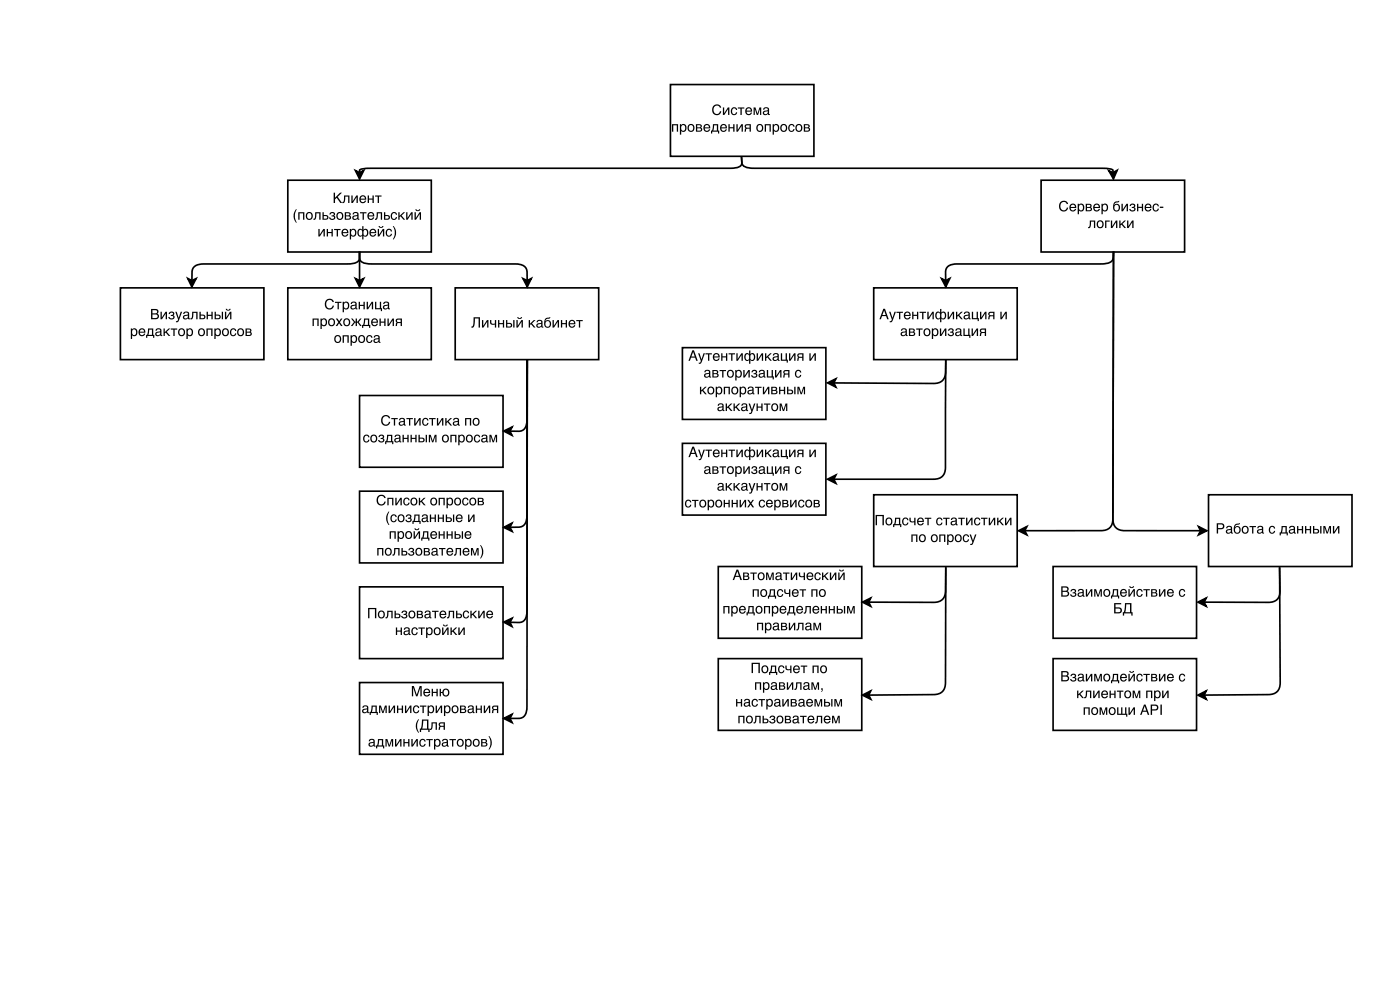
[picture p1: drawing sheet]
<svg xmlns="http://www.w3.org/2000/svg" width="297mm" height="210mm" viewBox="0 0 297 210" stroke-linecap="round" stroke-linejoin="round" font-family="sans-serif">
<path d="M142.4 18h30.5v15.2h-30.5z" fill="none" stroke="#000" stroke-width=".35"/>
<g fill="#000">
<path d="M142.7 26.4h1.3v1.6h-.2v-1.4h-.8v1.4h-.3zM144.4 26.4h.3v.2a.67 .67 0 0 1 .9-.2 .67 .67 0 0 1 .2 .9 .63 .63 0 0 1-.4 .7 .63 .63 0 0 1-.7-.2v.8h-.3zM144.9 26.7a.56 .56 0 0 0-.2 .7 .56 .56 0 0 0 .8 .2l.1-.4a.46 .46 0 0 0-.2-.5 .46 .46 0 0 0-.5 0zM146.5 26.7a.57 .57 0 0 0-.2 .8 .57 .57 0 0 0 .8 .1l.1-.4a.48 .48 0 0 0-.1-.5 .48 .48 0 0 0-.6 0zM146.2 26.6a.78 .78 0 0 1 1.1 0 .78 .78 0 0 1 0 1.1 .78 .78 0 0 1-1.1 0l-.1-.7zM147.8 26.4h.7a.42 .42 0 0 1 .5 .2 .42 .42 0 0 1-.1 .5 .46 .46 0 0 1 .2 .6 .46 .46 0 0 1-.5 .3h-.8zM148.1 27.2v.5h.4a.27 .27 0 0 0 .4-.2 .27 .27 0 0 0-.4-.3zM148.1 26.6v.4h.4a.23 .23 0 0 0 .3-.2 .23 .23 0 0 0-.2-.2zM149.7 26.5l.3-.2a.74 .74 0 0 1 .9 1h-1.2a.45 .45 0 0 0 .4 .5 .45 .45 0 0 0 .5-.3h.3a.78 .78 0 0 1-1.2 .4 .78 .78 0 0 1-.2-1.2zM149.8 26.7l-.1 .3h.9l-.3-.4zM151.4 26.4h1.2v1.3h.2v.7h-.3v-.4h-1.2v.4h-.3v-.7h.2l.1-.1zM151.7 26.6l-.2 1.1h.8v-1.1zM153.2 26.5l.3-.2a.74 .74 0 0 1 .9 1h-1.2a.45 .45 0 0 0 .4 .5 .45 .45 0 0 0 .5-.3h.3a.78 .78 0 0 1-1.1 .4 .78 .78 0 0 1-.2-1.2zM153.4 26.7l-.2 .3h.9l-.2-.4zM154.7 26.4h.3v.6h.8v-.6h.2v1.6h-.2v-.7h-.8v.7h-.3zM156.4 26.4h.3v1.2l.8-1.2h.3v1.6h-.3v-1.3l-.8 1.3h-.3zM158.3 26.5l1.2-.1v1.6h-.3v-.7l-.6 .1-.2 .6h-.3l.2-.6 .1-.2a.43 .43 0 0 1-.1-.7zM158.5 26.7v.4h.7v-.5zM161.1 26.7a.57 .57 0 0 0-.2 .8 .57 .57 0 0 0 .8 .1l.2-.4a.48 .48 0 0 0-.2-.5 .48 .48 0 0 0-.6 0zM160.9 26.6a.78 .78 0 0 1 1 0 .78 .78 0 0 1 0 1.1 .78 .78 0 0 1-1.1 0l-.1-.7zM162.4 26.4h1.3v1.6h-.2v-1.4h-.8v1.4h-.3zM164.1 26.4h.3v.2a.67 .67 0 0 1 .9-.2 .67 .67 0 0 1 .2 .9 .63 .63 0 0 1-.4 .7 .63 .63 0 0 1-.7-.2v.8h-.3zM164.6 26.7a.56 .56 0 0 0-.2 .7 .56 .56 0 0 0 .7 .2l.2-.4a.46 .46 0 0 0-.2-.5 .46 .46 0 0 0-.5 0zM166.2 26.7a.57 .57 0 0 0-.2 .8 .57 .57 0 0 0 .8 .1l.1-.4a.48 .48 0 0 0-.2-.5 .48 .48 0 0 0-.5 0zM165.9 26.6a.78 .78 0 0 1 1.1 0 .78 .78 0 0 1 0 1.1 .78 .78 0 0 1-1.1 0l-.1-.7zM167.6 26.6a.64 .64 0 0 1 .7-.3 .64 .64 0 0 1 .5 .6h-.3a.47 .47 0 0 0-.6-.3 .47 .47 0 0 0-.2 .7 .41 .41 0 0 0 .4 .5 .41 .41 0 0 0 .4-.4h.3a.71 .71 0 0 1-.9 .6 .71 .71 0 0 1-.5-1zM169.4 26.7a.57 .57 0 0 0-.2 .8 .57 .57 0 0 0 .8 .1l.2-.4a.48 .48 0 0 0-.2-.5 .48 .48 0 0 0-.6 0zM169.2 26.6a.78 .78 0 0 1 1.1 0 .78 .78 0 0 1-.1 1.1 .78 .78 0 0 1-1.1 0l-.1-.7zM170.7 26.4h.7a.42 .42 0 0 1 .6 .2 .42 .42 0 0 1-.2 .5 .46 .46 0 0 1 .2 .6 .46 .46 0 0 1-.5 .3h-.8zM171 27.2v.5h.4a.27 .27 0 0 0 .4-.2 .27 .27 0 0 0-.4-.3zM171 26.6v.4h.4a.23 .23 0 0 0 .3-.2 .23 .23 0 0 0-.2-.2z"/>
<path d="M151.6 22.4a.94 .94 0 0 1 1.6 .5h-.3a.74 .74 0 0 0-1-.4 .74 .74 0 0 0-.3 1 .68 .68 0 0 0 .6 .7 .68 .68 0 0 0 .7-.6h.3a1.02 1.02 0 0 1-1.3 .8 1.02 1.02 0 0 1-.6-1.5zM153.6 22.8h.2v1.2l.8-1.2h.3v1.6h-.2v-1.2l-.8 1.2h-.3zM155.4 23a.64 .64 0 0 1 .7-.2 .64 .64 0 0 1 .5 .6h-.3a.47 .47 0 0 0-.6-.3 .47 .47 0 0 0-.2 .7 .41 .41 0 0 0 .4 .4 .41 .41 0 0 0 .4-.3h.3a.71 .71 0 0 1-.9 .5 .71 .71 0 0 1-.4-1zM156.7 22.8h1.4v.3h-.5v1.3h-.3v-1.3h-.6zM158.5 23l.4-.2a.74 .74 0 0 1 .9 .9h-1.2a.45 .45 0 0 0 .3 .5 .45 .45 0 0 0 .6-.3h.2a.78 .78 0 0 1-1.1 .4 .78 .78 0 0 1-.2-1.2zM158.7 23.1l-.1 .4h.9l-.3-.5zM160.1 22.8h.4l.4 1.3 .4-1.3h.4v1.6h-.2v-1.3l-.5 1.3h-.2l-.5-1.3v1.3h-.2zM162.2 23l.6-.2a.51 .51 0 0 1 .6 .4v1h.1v.2h-.3l-.1-.2a.53 .53 0 0 1-.9 .2 .53 .53 0 0 1 .3-.9l.6-.1a.36 .36 0 0 0-.3-.4 .36 .36 0 0 0-.4 .3h-.3zM162.4 23.8a.37 .37 0 0 0 .3 .5 .37 .37 0 0 0 .4-.4v-.3z"/>
</g>
<path d="M61.1 38.3h30.5v15.2h-30.5z" fill="#fff"/>
<path d="M61.1 38.3h30.5v15.2h-30.5z" fill="none" stroke="#000" stroke-width=".35"/>
<g fill="#000">
<path d="M62.9 44.4h.1a2.66 2.66 0 0 0 .1 2.9h-.2a2.24 2.24 0 0 1 0-2.9zM63.4 45.1h1.3v1.6h-.3v-1.4h-.8v1.4h-.2zM65.4 45.4a.57 .57 0 0 0-.1 .8 .57 .57 0 0 0 .7 .1l.2-.4a.48 .48 0 0 0-.2-.5 .48 .48 0 0 0-.6 0zM65.2 45.3a.78 .78 0 0 1 1.1 0 .78 .78 0 0 1-.1 1.1 .78 .78 0 0 1-1.1 0l-.1-.7zM67 45.1h1.1v1.6h-.3v-1.4h-.6v.4a.71 .71 0 0 1-.6 1v-.3h.2l.1-.2zM68.5 45.1h.3v.6h.4a.5 .5 0 0 1 .6 .5 .5 .5 0 0 1-.6 .5h-.7zM68.8 45.9v.5h.4a.28 .28 0 0 0 .3-.2 .28 .28 0 0 0-.4-.3zM70.1 45.2a.52 .52 0 0 1 .8-.2 .52 .52 0 0 1 0 .8 .51 .51 0 0 1 .3 .7 .51 .51 0 0 1-.8 .2l-.4-.3-.1-.2h.3a.35 .35 0 0 0 .4 .3 .35 .35 0 0 0 .2-.5h-.4v-.3a.31 .31 0 0 0 .5-.1 .31 .31 0 0 0-.2-.4 .31 .31 0 0 0-.4 .2l-.1 .2h-.2zM71.9 45.4a.57 .57 0 0 0-.2 .8 .57 .57 0 0 0 .8 .1l.2-.4a.48 .48 0 0 0-.2-.5 .48 .48 0 0 0-.6 0zM71.6 45.3a.78 .78 0 0 1 1.1 0 .78 .78 0 0 1 0 1.1 .78 .78 0 0 1-1.1 0l-.1-.7zM73.2 45.1h.7a.42 .42 0 0 1 .5 .2 .42 .42 0 0 1-.1 .5 .46 .46 0 0 1 .2 .6 .46 .46 0 0 1-.5 .3h-.8zM73.5 45.9v.5h.4a.27 .27 0 0 0 .4-.2 .27 .27 0 0 0-.4-.3zM73.5 45.3v.4h.4a.23 .23 0 0 0 .3-.2 .23 .23 0 0 0-.2-.2zM75 45.2l.6-.2a.51 .51 0 0 1 .6 .5v.9l.1 .1v.2h-.3l-.1-.2a.53 .53 0 0 1-.9 .1 .53 .53 0 0 1 .3-.8l.6-.2a.36 .36 0 0 0-.3-.4 .36 .36 0 0 0-.4 .3h-.3zM75.2 46.1a.37 .37 0 0 0 .3 .4 .37 .37 0 0 0 .4-.4v-.2zM76.5 45.1h1.3v.2h-.5v1.4h-.3v-1.4h-.5zM78.3 45.2l.3-.2a.74 .74 0 0 1 .9 1h-1.2a.45 .45 0 0 0 .4 .5 .45 .45 0 0 0 .5-.3h.3a.78 .78 0 0 1-1.2 .4 .78 .78 0 0 1-.1-1.2zM78.5 45.4l-.2 .3h.9l-.2-.4zM80 45.1h1.2v1.6h-.3v-1.4h-.6v.4a.71 .71 0 0 1-.6 1v-.3h.1l.2-.2zM81.6 45.1h.2v.6h.5a.5 .5 0 0 1 .5 .5 .5 .5 0 0 1-.5 .5h-.7zM81.8 45.9v.5h.4a.28 .28 0 0 0 .4-.2 .28 .28 0 0 0-.4-.3zM83.2 45.3a.64 .64 0 0 1 .7-.3 .64 .64 0 0 1 .4 .6h-.2a.47 .47 0 0 0-.7-.3 .47 .47 0 0 0-.1 .7 .41 .41 0 0 0 .3 .5 .41 .41 0 0 0 .5-.4h.2a.71 .71 0 0 1-.9 .6 .71 .71 0 0 1-.4-1zM84.6 45.1h.3v.7l.8-.7h.3l-.7 .7 .8 .9h-.4l-.6-.8-.2 .2v.6h-.3zM86.3 45.1h.3v1.2l.7-1.2h.4v1.6h-.3v-1.3l-.8 1.3h-.3zM88.2 44.5h.3a.27 .27 0 0 0 .2 .2 .27 .27 0 0 0 .3-.2h.3a.53 .53 0 0 1-.6 .3 .53 .53 0 0 1-.5-.3zM88.1 45.1h.2v1.2l.8-1.2h.3v1.6h-.2v-1.3l-.8 1.3h-.3z"/>
<path d="M67.6 48.6h.3v1.2l.8-1.2h.3v1.6h-.3v-1.2l-.8 1.2h-.3zM69.4 48.6h.3v.7h.7v-.7h.3v1.6h-.3v-.7h-.7v.7h-.3zM71 48.6h1.3v.3h-.5v1.3h-.3v-1.3h-.5zM72.8 48.8l.3-.2a.74 .74 0 0 1 .9 .9h-1.2a.45 .45 0 0 0 .4 .5 .45 .45 0 0 0 .5-.3h.3a.78 .78 0 0 1-1.2 .4 .78 .78 0 0 1-.1-1.2zM73 49l-.2 .3h.9l-.2-.5zM74.3 48.6h.3v.2a.67 .67 0 0 1 .9-.1 .67 .67 0 0 1 .2 .9 .63 .63 0 0 1-.4 .6 .63 .63 0 0 1-.7-.2v.8h-.3zM74.7 48.9a.56 .56 0 0 0-.1 .8 .56 .56 0 0 0 .7 .2l.1-.5a.46 .46 0 0 0-.1-.5 .46 .46 0 0 0-.6 0zM76.3 48.9a.64 .64 0 0 0-.1 .7 .64 .64 0 0 0 .5 .4l.2-.2a.78 .78 0 0 0-.2-1zM76.2 48.7l.4-.1 .3 .2v-.8h.3v.8a.6 .6 0 0 1 .8-.1 .6 .6 0 0 1 .2 .7 .6 .6 0 0 1-.2 .8 .6 .6 0 0 1-.8-.2v.8h-.3v-.8a.56 .56 0 0 1-.6 .2 .56 .56 0 0 1-.4-.6v-.5zM77.4 48.9l-.1 .1a.73 .73 0 0 0 .3 1 .64 .64 0 0 0 .4-.6 .64 .64 0 0 0-.6-.6zM78.7 48.8l.3-.2a.74 .74 0 0 1 .9 .9h-1.1a.45 .45 0 0 0 .3 .5 .45 .45 0 0 0 .5-.3h.3a.78 .78 0 0 1-1.1 .4 .78 .78 0 0 1-.2-1.2zM78.9 49l-.1 .3h.8l-.2-.5zM80.4 48h.3a.27 .27 0 0 0 .2 .2 .27 .27 0 0 0 .3-.2h.2a.53 .53 0 0 1-.5 .4 .53 .53 0 0 1-.5-.4zM80.2 48.6h.3v1.2l.8-1.2h.3v1.6h-.3v-1.2l-.7 1.2h-.4zM82.1 48.8a.64 .64 0 0 1 .7-.2 .64 .64 0 0 1 .5 .6h-.3a.47 .47 0 0 0-.6-.3 .47 .47 0 0 0-.2 .7 .41 .41 0 0 0 .4 .4 .41 .41 0 0 0 .4-.3h.3a.71 .71 0 0 1-.9 .5 .71 .71 0 0 1-.5-1zM83.4 48h.2l.4 .6a2.2 2.2 0 0 1-.4 2.2h-.2a2.66 2.66 0 0 0 0-2.8z"/>
<path d="M70.9 40.9h.3v1.1l1-1.1h.4l-.9 .9 1 1.3h-.4l-.8-1.1-.3 .3v.8h-.3zM73.1 41.5h1.1v1.6h-.2v-1.3h-.7v.3a.71 .71 0 0 1-.5 1l-.1-.2h.2l.1-.3zM74.6 41.5h.3v1.2l.8-1.2h.3v1.6h-.3v-1.2l-.8 1.2h-.3zM76.6 41.7l.3-.2a.74 .74 0 0 1 .9 .9h-1.2a.45 .45 0 0 0 .4 .5 .45 .45 0 0 0 .5-.3h.3a.78 .78 0 0 1-1.2 .4 .78 .78 0 0 1-.2-1.2zM76.8 41.8l-.2 .4h.9l-.3-.5zM78.1 41.5h.3v.7h.7v-.7h.3v1.6h-.3v-.7h-.7v.7h-.3zM79.7 41.5h1.3v.3h-.5v1.3h-.3v-1.3h-.5z"/>
</g>
<path d="M221.2 38.3h30.4v15.2h-30.4z" fill="#fff"/>
<path d="M75.5 36.2l.9 .5 .9-.5-.9 1.8zM76.4 36.7v-.5a1.13 1.13 0 0 1 1.1-.4l77.6-.1a2.63 2.63 0 0 0 2.4-.8v-1.6l.1 1.2a1.25 1.25 0 0 0 1.2 1.1l1.4 .1 75.1 .1a.89 .89 0 0 1 1.1 .9M221.2 38.3h30.4v15.2h-30.4zM235.5 36.3l.9 .4 .9-.5-.8 1.8z" fill="none" stroke="#000" stroke-width=".35"/>
<g fill="#000">
<path d="M75.5 36.2l.9 .5 .9-.5-.9 1.8zM235.5 36.3l.9 .4 .9-.5-.8 1.8z"/>
<path d="M225.3 42.9a.94 .94 0 0 1 1.6 .4h-.3a.74 .74 0 0 0-1-.3 .74 .74 0 0 0-.3 1 .68 .68 0 0 0 .6 .7 .68 .68 0 0 0 .7-.6h.3a1.02 1.02 0 0 1-1.4 .8 1.02 1.02 0 0 1-.5-1.5zM227.4 43.4l.3-.1a.74 .74 0 0 1 .9 .9h-1.1a.45 .45 0 0 0 .3 .5 .45 .45 0 0 0 .5-.3h.3a.78 .78 0 0 1-1.1 .4 .78 .78 0 0 1-.2-1.2zM227.6 43.6l-.1 .4h.8l-.2-.5zM228.9 43.3h.3v.2a.67 .67 0 0 1 .9-.2 .67 .67 0 0 1 .2 .9 .63 .63 0 0 1-.4 .7 .63 .63 0 0 1-.7-.2v.8h-.3zM229.4 43.6a.56 .56 0 0 0-.2 .7 .56 .56 0 0 0 .7 .2l.2-.4a.46 .46 0 0 0-.2-.5 .46 .46 0 0 0-.5 0zM230.6 43.3h.7a.42 .42 0 0 1 .5 .2 .42 .42 0 0 1-.1 .5 .46 .46 0 0 1 .2 .6 .46 .46 0 0 1-.5 .3h-.8zM230.9 44.2v.5h.4a.27 .27 0 0 0 .4-.3 .27 .27 0 0 0-.4-.2zM230.9 43.5v.5h.4a.23 .23 0 0 0 .3-.3 .23 .23 0 0 0-.2-.2zM232.5 43.4l.3-.1a.74 .74 0 0 1 .9 .9h-1.2a.45 .45 0 0 0 .4 .5 .45 .45 0 0 0 .5-.3h.3a.78 .78 0 0 1-1.2 .4 .78 .78 0 0 1-.2-1.2zM232.6 43.6l-.1 .4h.9l-.3-.5zM234 43.3h.3v.2a.67 .67 0 0 1 .9-.2 .67 .67 0 0 1 .2 .9 .63 .63 0 0 1-.4 .7 .63 .63 0 0 1-.7-.2v.8h-.3zM234.4 43.6a.56 .56 0 0 0-.2 .7 .56 .56 0 0 0 .8 .2l.1-.4a.46 .46 0 0 0-.2-.5 .46 .46 0 0 0-.5 0zM236.8 42.9l1-.2-.2 .2a.93 .93 0 0 0-.9 .7 .75 .75 0 0 1 1.1-.1 .75 .75 0 0 1 0 1.1 .82 .82 0 0 1-1.1 .2 .82 .82 0 0 1-.2-1.1zM236.9 43.6a.55 .55 0 0 0-.1 .8 .55 .55 0 0 0 .8 0 .56 .56 0 0 0 0-.6 .56 .56 0 0 0-.7-.2zM238.2 43.3h.3v1.2l.8-1.2h.3v1.6h-.3v-1.2l-.8 1.2h-.3zM240.1 43.4a.52 .52 0 0 1 .8-.1 .52 .52 0 0 1 0 .7 .51 .51 0 0 1 .3 .7 .51 .51 0 0 1-.8 .2l-.5-.3v-.2h.3a.35 .35 0 0 0 .4 .3 .35 .35 0 0 0 .2-.5h-.4v-.2a.31 .31 0 0 0 .5-.2 .31 .31 0 0 0-.2-.4 .31 .31 0 0 0-.4 .2l-.1 .2h-.2zM241.5 43.3h.3v.6h.7v-.6h.3v1.6h-.3v-.7h-.7v.7h-.3zM243.4 43.4l.3-.1a.74 .74 0 0 1 .9 .9h-1.2a.45 .45 0 0 0 .4 .5 .45 .45 0 0 0 .5-.3h.3a.78 .78 0 0 1-1.2 .4 .78 .78 0 0 1-.1-1.2zM243.6 43.6l-.2 .4h.9l-.2-.5zM245 43.5a.64 .64 0 0 1 .7-.3 .64 .64 0 0 1 .5 .6h-.3a.47 .47 0 0 0-.6-.2 .47 .47 0 0 0-.2 .6 .41 .41 0 0 0 .4 .5 .41 .41 0 0 0 .4-.4h.3a.71 .71 0 0 1-.9 .6 .71 .71 0 0 1-.5-1zM246.4 43.9h.7v.3h-.7z"/>
<path d="M231.5 46.8h1.1v1.6h-.2v-1.3h-.6v.4a.71 .71 0 0 1-.6 1l-.1-.3h.2l.1-.3zM233.4 47.1a.57 .57 0 0 0-.1 .8 .57 .57 0 0 0 .7 .2l.2-.5a.48 .48 0 0 0-.2-.5 .48 .48 0 0 0-.6 0zM233.2 47a.78 .78 0 0 1 1.1 .1 .78 .78 0 0 1-.1 1.1 .78 .78 0 0 1-1.1-.1l-.1-.7zM234.7 46.8h1v.3h-.7v1.3h-.3zM236 46.8h.2v1.3l.8-1.3h.4v1.6h-.3v-1.2l-.8 1.2h-.3zM237.8 46.8h.2v.8l.8-.8h.4l-.8 .7 .8 .9h-.4l-.6-.7-.2 .2v.5h-.2zM239.4 46.8h.3v1.3l.8-1.3h.3v1.6h-.3v-1.2l-.8 1.2h-.3z"/>
</g>
<path d="M25.6 61.1h30.5v15.3h-30.5z" fill="#fff"/>
<path d="M25.6 61.1h30.5v15.3h-30.5z" fill="none" stroke="#000" stroke-width=".35"/>
<g fill="#000">
<path d="M27.8 69.8h.3v.2a.67 .67 0 0 1 .9-.2 .67 .67 0 0 1 .2 .9 .63 .63 0 0 1-.4 .7 .63 .63 0 0 1-.7-.2v.8h-.3zM28.2 70.1a.56 .56 0 0 0-.2 .7 .56 .56 0 0 0 .8 .2l.1-.4a.46 .46 0 0 0-.1-.5 .46 .46 0 0 0-.6 0zM29.7 69.9l.3-.2a.74 .74 0 0 1 .9 1h-1.2a.45 .45 0 0 0 .4 .5 .45 .45 0 0 0 .5-.3h.3a.78 .78 0 0 1-1.2 .4 .78 .78 0 0 1-.2-1.2zM29.8 70.1l-.1 .3h.9l-.3-.4zM31.4 69.8h1.2v1.3h.2v.6h-.3v-.3h-1.2v.3h-.3v-.6h.2l.1-.1zM31.7 70l-.2 1.1h.8v-1.1zM33.1 69.9l.6-.2a.51 .51 0 0 1 .6 .5v.9l.2 .1v.2h-.3l-.2-.2a.53 .53 0 0 1-.9 .1 .53 .53 0 0 1 .3-.9l.6-.1a.36 .36 0 0 0-.3-.4 .36 .36 0 0 0-.4 .3h-.3zM33.3 70.8a.37 .37 0 0 0 .3 .4 .37 .37 0 0 0 .4-.4v-.3zM34.7 69.8h.3v.7l.8-.7h.4l-.8 .7 .8 .9h-.4l-.6-.8-.2 .2v.6h-.3zM36.3 69.8h1.3v.2h-.5v1.4h-.3v-1.4h-.5zM38.3 70.1a.57 .57 0 0 0-.2 .7 .57 .57 0 0 0 .8 .2l.1-.4a.48 .48 0 0 0-.2-.6 .48 .48 0 0 0-.5 .1zM38 69.9a.78 .78 0 0 1 1.1 .1 .78 .78 0 0 1-.1 1.1 .78 .78 0 0 1-1.1 0l-.1-.7zM39.6 69.8h.3v.2a.67 .67 0 0 1 .9-.2 .67 .67 0 0 1 .2 .9 .63 .63 0 0 1-.4 .7 .63 .63 0 0 1-.7-.2v.8h-.3zM40 70.1a.56 .56 0 0 0-.1 .7 .56 .56 0 0 0 .7 .2l.1-.4a.46 .46 0 0 0-.1-.5 .46 .46 0 0 0-.6 0zM42.5 70.1a.57 .57 0 0 0-.1 .7 .57 .57 0 0 0 .8 .2l.1-.4a.48 .48 0 0 0-.2-.6 .48 .48 0 0 0-.6 .1zM42.3 69.9a.78 .78 0 0 1 1.1 .1 .78 .78 0 0 1-.1 1.1 .78 .78 0 0 1-1.1 0l-.1-.7zM43.9 69.8h1.2v1.6h-.2v-1.4h-.8v1.4h-.2zM45.5 69.8h.3v.2a.67 .67 0 0 1 .9-.2 .67 .67 0 0 1 .2 .9 .63 .63 0 0 1-.4 .7 .63 .63 0 0 1-.7-.2v.8h-.3zM46 70.1a.56 .56 0 0 0-.2 .7 .56 .56 0 0 0 .8 .2l.1-.4a.46 .46 0 0 0-.2-.5 .46 .46 0 0 0-.5 0zM47.6 70.1a.57 .57 0 0 0-.2 .7 .57 .57 0 0 0 .8 .2l.2-.4a.48 .48 0 0 0-.2-.6 .48 .48 0 0 0-.6 .1zM47.3 69.9a.78 .78 0 0 1 1.1 .1 .78 .78 0 0 1 0 1.1 .78 .78 0 0 1-1.1 0l-.1-.7zM49.1 69.9a.64 .64 0 0 1 .6-.2 .64 .64 0 0 1 .5 .6h-.3a.47 .47 0 0 0-.6-.3 .47 .47 0 0 0-.2 .7 .41 .41 0 0 0 .4 .5 .41 .41 0 0 0 .4-.4h.3a.71 .71 0 0 1-.9 .6 .71 .71 0 0 1-.4-1zM50.8 70.1a.57 .57 0 0 0-.1 .7 .57 .57 0 0 0 .8 .2l.1-.4a.48 .48 0 0 0-.2-.6 .48 .48 0 0 0-.6 .1zM50.6 69.9a.78 .78 0 0 1 1.1 .1 .78 .78 0 0 1-.1 1.1 .78 .78 0 0 1-1.1 0l-.1-.7zM52.2 69.8h.6a.42 .42 0 0 1 .6 .2 .42 .42 0 0 1-.2 .5 .46 .46 0 0 1 .3 .6 .46 .46 0 0 1-.6 .3h-.7zM52.4 70.6v.5h.4a.27 .27 0 0 0 .4-.2 .27 .27 0 0 0-.4-.3zM52.4 70v.4h.4a.23 .23 0 0 0 .3-.2 .23 .23 0 0 0-.2-.2z"/>
<path d="M32.1 65.6h.8a.56 .56 0 0 1 .7 .3 .56 .56 0 0 1-.2 .7 .62 .62 0 0 1 .3 .8 .62 .62 0 0 1-.7 .4h-.9zM32.4 66.8v.7h.6a.4 .4 0 0 0 .5-.3 .4 .4 0 0 0-.5-.4zM32.4 65.9v.6h.5a.35 .35 0 0 0 .5-.3 .35 .35 0 0 0-.5-.3zM34.1 66.2h.3v1.2l.8-1.2h.3v1.6h-.3v-1.2l-.8 1.2h-.3zM36 66.3a.52 .52 0 0 1 .8-.1 .52 .52 0 0 1 0 .8 .51 .51 0 0 1 .2 .7 .51 .51 0 0 1-.7 .1l-.5-.3v-.2h.2a.35 .35 0 0 0 .5 .4 .35 .35 0 0 0 .1-.6h-.3v-.2a.31 .31 0 0 0 .4-.2 .31 .31 0 0 0-.2-.4 .31 .31 0 0 0-.4 .2v.2h-.3zM37.2 66.2h.3l.5 1.3 .4-1.3h.3l-.6 1.7a.54 .54 0 0 1-.7 .5v-.2h.3l.1-.4zM39 66.4l.6-.2a.51 .51 0 0 1 .6 .4v1h.2v.2h-.4l-.1-.2a.53 .53 0 0 1-.9 .2 .53 .53 0 0 1 .3-.9l.6-.1a.36 .36 0 0 0-.3-.4 .36 .36 0 0 0-.4 .3h-.3zM39.2 67.2a.37 .37 0 0 0 .3 .5 .37 .37 0 0 0 .4-.5v-.2zM40.8 66.2h1.2v1.6h-.3v-1.4h-.6v.4a.71 .71 0 0 1-.6 1v-.2h.1l.2-.3zM42.4 66.2h.2v.6h.5a.5 .5 0 0 1 .5 .5 .5 .5 0 0 1-.5 .5h-.7zM42.6 67v.6h.4a.28 .28 0 0 0 .4-.3 .28 .28 0 0 0-.4-.3zM43.9 66.2h.3v.7h.7v-.7h.3v1.6h-.3v-.7h-.7v.7h-.3zM47.1 66.2h.3v1.6h-.3zM45.6 66.2h.3v.6h.4a.5 .5 0 0 1 .6 .5 .5 .5 0 0 1-.6 .5h-.7zM45.9 67v.6h.4a.28 .28 0 0 0 .3-.3 .28 .28 0 0 0-.3-.3zM48 65.6h.2a.27 .27 0 0 0 .3 .2 .27 .27 0 0 0 .2-.2h.3a.53 .53 0 0 1-.5 .4 .53 .53 0 0 1-.5-.4zM47.8 66.2h.3v1.2l.7-1.2h.4v1.6h-.3v-1.2l-.8 1.2h-.3z"/>
</g>
<path d="M61.1 61.1h30.5v15.3h-30.5z" fill="#fff"/>
<path d="M61.1 61.1h30.5v15.3h-30.5z" fill="none" stroke="#000" stroke-width=".35"/>
<g fill="#000">
<path d="M66.4 67.6h1.3v1.6h-.3v-1.3h-.7v1.3h-.3zM68.1 67.6h.2v.3a.67 .67 0 0 1 1-.2 .67 .67 0 0 1 .2 .9 .63 .63 0 0 1-.4 .7 .63 .63 0 0 1-.8-.2v.8h-.2zM68.5 67.9a.56 .56 0 0 0-.2 .8 .56 .56 0 0 0 .8 .2l.1-.4a.46 .46 0 0 0-.2-.6 .46 .46 0 0 0-.5 0zM70.1 67.9a.57 .57 0 0 0-.1 .8 .57 .57 0 0 0 .8 .2l.1-.5a.48 .48 0 0 0-.2-.5 .48 .48 0 0 0-.6 0zM69.9 67.8a.78 .78 0 0 1 1.1 .1 .78 .78 0 0 1-.1 1.1 .78 .78 0 0 1-1.1-.1l-.1-.6zM71.3 67.6h.4l.4 .6 .3-.6h.3l-.5 .8 .6 .8h-.4l-.4-.6-.4 .6h-.3l.6-.8zM73.4 67.9a.57 .57 0 0 0-.2 .8 .57 .57 0 0 0 .8 .2l.1-.5a.48 .48 0 0 0-.2-.5 .48 .48 0 0 0-.5 0zM73.1 67.8a.78 .78 0 0 1 1.1 .1 .78 .78 0 0 1-.1 1.1 .78 .78 0 0 1-1.1-.1l-.1-.6zM74.6 67.6h.3l.5 .7h.2v-.7h.2v.7l.7-.7h.3l-.6 .8 .6 .8h-.3l-.5-.7h-.2v.7h-.2v-.7l-.7 .7h-.4l.7-.8zM77.3 67.6h1.1v1.4h.3v.6h-.3v-.4h-1.2v.4h-.3v-.6h.2l.1-.2zM77.6 67.9l-.2 1.1h.8v-1.1zM79.1 67.8l.3-.2a.74 .74 0 0 1 .9 .9h-1.2a.45 .45 0 0 0 .4 .5 .45 .45 0 0 0 .5-.3h.3a.78 .78 0 0 1-1.2 .5 .78 .78 0 0 1-.1-1.2zM79.3 68l-.2 .3h.9l-.2-.4zM80.6 67.6h.3v.7h.7v-.7h.3v1.6h-.3v-.7h-.7v.7h-.3zM82.3 67.6h.3v1.3l.8-1.3h.3v1.6h-.3v-1.2l-.8 1.2h-.3zM84.2 67.8l1.2-.2v1.6h-.3v-.6h-.6l-.2 .6h-.3l.1-.6 .2-.1a.43 .43 0 0 1-.1-.7zM84.4 68v.3l.7 .1v-.5z"/>
<path d="M69.3 63.7a.94 .94 0 0 1 1.6 .4h-.3a.74 .74 0 0 0-1-.3 .74 .74 0 0 0-.3 1 .68 .68 0 0 0 .6 .7 .68 .68 0 0 0 .7-.6h.3a1.02 1.02 0 0 1-1.3 .8 1.02 1.02 0 0 1-.6-1.5zM71.2 64.1h1.3v.2h-.5v1.4h-.3v-1.4h-.5zM72.8 64.1h.3v.2a.67 .67 0 0 1 .9-.1 .67 .67 0 0 1 .2 .9 .63 .63 0 0 1-.4 .6 .63 .63 0 0 1-.7-.2v.8h-.3zM73.2 64.4a.56 .56 0 0 0-.2 .8 .56 .56 0 0 0 .8 .1l.1-.4a.46 .46 0 0 0-.1-.5 .46 .46 0 0 0-.6 0zM74.6 64.2l.6-.2a.51 .51 0 0 1 .6 .5v.9l.1 .1v.2h-.3l-.1-.2a.53 .53 0 0 1-.9 .1 .53 .53 0 0 1 .3-.8l.6-.1a.36 .36 0 0 0-.3-.5 .36 .36 0 0 0-.4 .4h-.3zM74.8 65.1a.37 .37 0 0 0 .3 .4 .37 .37 0 0 0 .4-.4v-.2zM76.2 64.1h.3v.6h.7v-.6h.3v1.6h-.3v-.7h-.7v.7h-.3zM77.9 64.1h.3v1.2l.8-1.2h.3v1.6h-.3v-1.2l-.8 1.2h-.3zM79.7 64.1h.2v1.3h.8v-1.3h.3v1.3h.2v.7h-.3v-.4h-1.2zM81.5 64.2l.6-.2a.51 .51 0 0 1 .6 .5v.9l.1 .1v.2h-.3l-.1-.2a.53 .53 0 0 1-.9 .1 .53 .53 0 0 1 .3-.8l.6-.1a.36 .36 0 0 0-.3-.5 .36 .36 0 0 0-.4 .4h-.3zM81.7 65.1a.37 .37 0 0 0 .3 .4 .37 .37 0 0 0 .4-.4v-.2z"/>
<path d="M71.5 71.5a.57 .57 0 0 0-.2 .8 .57 .57 0 0 0 .8 .1l.1-.4a.48 .48 0 0 0-.2-.5 .48 .48 0 0 0-.5 0zM71.2 71.4a.78 .78 0 0 1 1.1 .1 .78 .78 0 0 1-.1 1.1 .78 .78 0 0 1-1.1-.1l-.1-.7zM72.8 71.2h1.3v1.6h-.3v-1.4h-.7v1.4h-.3zM74.5 71.2h.2v.2a.67 .67 0 0 1 1-.1 .67 .67 0 0 1 .2 .9 .63 .63 0 0 1-.4 .6 .63 .63 0 0 1-.8-.2v.8h-.2zM74.9 71.5a.56 .56 0 0 0-.2 .8 .56 .56 0 0 0 .8 .1l.1-.4a.46 .46 0 0 0-.2-.5 .46 .46 0 0 0-.5 0zM76.5 71.5a.57 .57 0 0 0-.1 .8 .57 .57 0 0 0 .8 .1l.1-.4a.48 .48 0 0 0-.2-.5 .48 .48 0 0 0-.6 0zM76.3 71.4a.78 .78 0 0 1 1.1 .1 .78 .78 0 0 1-.1 1.1 .78 .78 0 0 1-1.1-.1l-.1-.7zM78 71.4a.64 .64 0 0 1 .7-.2 .64 .64 0 0 1 .4 .5h-.2a.47 .47 0 0 0-.7-.2 .47 .47 0 0 0-.1 .7 .41 .41 0 0 0 .3 .4 .41 .41 0 0 0 .5-.4h.2a.71 .71 0 0 1-.9 .6 .71 .71 0 0 1-.4-1zM79.5 71.3l.5-.1a.51 .51 0 0 1 .7 .4v1h.1v.2h-.3l-.1-.2a.53 .53 0 0 1-.9 .2 .53 .53 0 0 1 .3-.9l.5-.1a.36 .36 0 0 0-.2-.4 .36 .36 0 0 0-.5 .3h-.2zM79.6 72.2a.37 .37 0 0 0 .4 .4 .37 .37 0 0 0 .4-.4v-.2z"/>
</g>
<path d="M96.7 61.1h30.5v15.3h-30.5z" fill="#fff"/>
<path d="M39.9 59.1l.9 .5 .9-.4-1 1.7zM75.5 59.1l.9 .5 .9-.5-.9 1.8zM76.4 53.4v1.4a1.22 1.22 0 0 1-1.2 1.1l-1.4 .2h-30.4a2.36 2.36 0 0 0-2.5 1.2l-.1 2.3M76.4 53.4v1.4a1.22 1.22 0 0 0 1.1 1.1l1.4 .2h30.5a2.36 2.36 0 0 1 2.5 1.2l.1 2.3M76.4 53.4v6.2M111.1 59.2l.9 .4 .9-.5-.9 1.8zM96.7 61.1h30.5v15.3h-30.5z" fill="none" stroke="#000" stroke-width=".35"/>
<g fill="#000">
<path d="M39.9 59.1l.9 .5 .9-.4-1 1.7zM75.5 59.1l.9 .5 .9-.5-.9 1.8zM111.1 59.2l.9 .4 .9-.5-.9 1.8z"/>
<path d="M100.6 67.4h1.4v2.2h-.3v-2h-.8v.9a.88 .88 0 0 1-.7 1.1v-.3a1.88 1.88 0 0 0 .4-1.8zM102.4 68h.3v1.2l.7-1.2h.4v1.6h-.3v-1.3l-.8 1.3h-.3zM104.1 68h.3v.4a.52 .52 0 0 0 .7 .3v-.7h.3v1.6h-.3l-.1-.7a.67 .67 0 0 1-.9-.4zM105.8 68h.3v.6h.7v-.6h.3v1.6h-.3v-.7h-.7v.7h-.3zM109 68h.3v1.6h-.3zM107.5 68h.3v.6h.4a.5 .5 0 0 1 .6 .5 .5 .5 0 0 1-.6 .5h-.7zM107.8 68.8v.5h.4a.28 .28 0 0 0 .3-.2 .28 .28 0 0 0-.3-.3zM109.9 67.4h.2a.27 .27 0 0 0 .3 .2 .27 .27 0 0 0 .2-.2h.3a.53 .53 0 0 1-.5 .3 .53 .53 0 0 1-.5-.3zM109.7 68h.3v1.2l.8-1.2h.3v1.6h-.3v-1.3l-.8 1.3h-.3zM112.3 68h.3v.7l.8-.7h.4l-.8 .7 .8 .9h-.4l-.6-.8-.2 .2v.6h-.3zM114.1 68.1l.5-.2a.51 .51 0 0 1 .6 .5v.9l.2 .1v.2h-.3l-.1-.2a.53 .53 0 0 1-.9 .1 .53 .53 0 0 1 .3-.8l.5-.1a.36 .36 0 0 0-.3-.5 .36 .36 0 0 0-.4 .4h-.2zM114.2 69a.37 .37 0 0 0 .4 .4 .37 .37 0 0 0 .4-.4v-.2zM115.9 67.6l1-.2-.1 .2a.93 .93 0 0 0-1 .7 .75 .75 0 0 1 1.1-.1 .75 .75 0 0 1 0 1.1 .82 .82 0 0 1-1.1 .1 .82 .82 0 0 1-.2-1.1zM116 68.3a.55 .55 0 0 0-.1 .8 .55 .55 0 0 0 .8 0 .56 .56 0 0 0 0-.6 .56 .56 0 0 0-.7-.2zM117.4 68h.2v1.2l.8-1.2h.3v1.6h-.2v-1.3l-.8 1.3h-.3zM119.2 68h.2v.6h.8v-.6h.2v1.6h-.2v-.7h-.8v.7h-.2zM121 68.1l.3-.2a.74 .74 0 0 1 .9 1h-1.1a.45 .45 0 0 0 .3 .5 .45 .45 0 0 0 .5-.3h.3a.78 .78 0 0 1-1.1 .4 .78 .78 0 0 1-.2-1.2zM121.2 68.3l-.1 .3h.8l-.2-.4zM122.4 68h1.4v.2h-.6v1.4h-.2v-1.4h-.6z"/>
</g>
<path d="M76.4 84h30.5v15.2h-30.5z" fill="#fff"/>
<path d="M76.4 84h30.5v15.2h-30.5z" fill="none" stroke="#000" stroke-width=".35"/>
<g fill="#000">
<path d="M77.3 92.5a.64 .64 0 0 1 .7-.2 .64 .64 0 0 1 .5 .6h-.3a.47 .47 0 0 0-.6-.3 .47 .47 0 0 0-.2 .7 .41 .41 0 0 0 .4 .5 .41 .41 0 0 0 .4-.4h.3a.71 .71 0 0 1-.9 .6 .71 .71 0 0 1-.5-1zM79.1 92.6a.57 .57 0 0 0-.2 .8 .57 .57 0 0 0 .8 .2l.2-.5a.48 .48 0 0 0-.2-.5 .48 .48 0 0 0-.6 0zM78.9 92.5a.78 .78 0 0 1 1.1 .1 .78 .78 0 0 1-.1 1.1 .78 .78 0 0 1-1.1-.1l-.1-.6zM80.6 92.4a.52 .52 0 0 1 .7-.1 .52 .52 0 0 1 .1 .8 .51 .51 0 0 1 .2 .7 .51 .51 0 0 1-.7 .2l-.5-.3-.1-.3h.3a.35 .35 0 0 0 .4 .4 .35 .35 0 0 0 .2-.5l-.3-.1v-.2a.31 .31 0 0 0 .4-.1 .31 .31 0 0 0-.2-.4 .31 .31 0 0 0-.4 .2v.1h-.3zM82.2 92.3h1.1v1.4h.3v.6h-.3v-.4h-1.2v.4h-.3v-.6h.2l.1-.2zM82.5 92.6l-.2 1.1h.8v-1.1zM83.9 92.5l.6-.2a.51 .51 0 0 1 .6 .4v1h.2v.2h-.4l-.1-.2a.53 .53 0 0 1-.9 .2 .53 .53 0 0 1 .3-.9l.6-.1a.36 .36 0 0 0-.3-.4 .36 .36 0 0 0-.4 .3h-.3zM84.1 93.3a.37 .37 0 0 0 .3 .5 .37 .37 0 0 0 .4-.4v-.3zM85.5 92.3h.3v.7h.7v-.7h.3v1.6h-.3v-.7h-.7v.7h-.3zM87.2 92.3h.3v.7h.7v-.7h.3v1.6h-.3v-.7h-.7v.7h-.3zM90.4 92.3h.3v1.6h-.3zM88.9 92.3h.3v.6h.5a.5 .5 0 0 1 .5 .5 .5 .5 0 0 1-.5 .5h-.8zM89.2 93.2v.5h.4a.28 .28 0 0 0 .3-.3 .28 .28 0 0 0-.3-.2zM91.1 92.3h.4l.4 1.4 .4-1.4h.4v1.6h-.2v-1.2l-.5 1.2h-.2l-.4-1.2v1.2h-.3zM94.3 92.6a.57 .57 0 0 0-.1 .8 .57 .57 0 0 0 .8 .2l.1-.5a.48 .48 0 0 0-.2-.5 .48 .48 0 0 0-.6 0zM94.1 92.5a.78 .78 0 0 1 1.1 .1 .78 .78 0 0 1-.1 1.1 .78 .78 0 0 1-1.1-.1l-.1-.6zM95.7 92.3h1.3v1.6h-.3v-1.3h-.8v1.3h-.2zM97.3 92.3h.3v.3a.67 .67 0 0 1 .9-.2 .67 .67 0 0 1 .2 .9 .63 .63 0 0 1-.4 .7 .63 .63 0 0 1-.7-.2v.8h-.3zM97.8 92.6a.56 .56 0 0 0-.2 .8 .56 .56 0 0 0 .8 .2l.1-.5a.46 .46 0 0 0-.2-.5 .46 .46 0 0 0-.5 0zM99.4 92.6a.57 .57 0 0 0-.1 .8 .57 .57 0 0 0 .7 .2l.2-.5a.48 .48 0 0 0-.2-.5 .48 .48 0 0 0-.6 0zM99.2 92.5a.78 .78 0 0 1 1.1 .1 .78 .78 0 0 1-.1 1.1 .78 .78 0 0 1-1.1-.1l-.1-.6zM100.9 92.5a.64 .64 0 0 1 .7-.2 .64 .64 0 0 1 .4 .6h-.3a.47 .47 0 0 0-.6-.3 .47 .47 0 0 0-.2 .7 .41 .41 0 0 0 .4 .5 .41 .41 0 0 0 .4-.4h.3a.71 .71 0 0 1-.9 .6 .71 .71 0 0 1-.4-1zM102.4 92.5l.5-.2a.51 .51 0 0 1 .6 .4v1h.2v.2h-.3l-.1-.2a.53 .53 0 0 1-.9 .2 .53 .53 0 0 1 .3-.9l.5-.1a.36 .36 0 0 0-.3-.4 .36 .36 0 0 0-.4 .3h-.2zM102.5 93.3a.37 .37 0 0 0 .4 .5 .37 .37 0 0 0 .4-.4v-.3zM104 92.3h.4l.4 1.4 .4-1.4h.4v1.6h-.3v-1.2l-.4 1.2h-.2l-.5-1.2v1.2h-.2z"/>
<path d="M81.3 88.4a.94 .94 0 0 1 1.6 .4h-.3a.74 .74 0 0 0-1-.3 .74 .74 0 0 0-.3 1 .68 .68 0 0 0 .6 .7 .68 .68 0 0 0 .7-.6h.3a1.02 1.02 0 0 1-1.4 .8 1.02 1.02 0 0 1-.5-1.5zM83.1 88.8h1.4v.2h-.6v1.4h-.2v-1.4h-.6zM84.9 88.9l.5-.2a.51 .51 0 0 1 .6 .5v.9l.2 .1v.2h-.3l-.1-.2a.53 .53 0 0 1-.9 .1 .53 .53 0 0 1 .3-.8l.5-.1a.36 .36 0 0 0-.3-.5 .36 .36 0 0 0-.4 .4h-.2zM85 89.8a.37 .37 0 0 0 .4 .4 .37 .37 0 0 0 .3-.4v-.2zM86.3 88.8h1.4v.2h-.5v1.4h-.3v-1.4h-.6zM88 88.8h.3v1.2l.7-1.2h.4v1.6h-.3v-1.2l-.8 1.2h-.3zM89.9 89a.64 .64 0 0 1 .7-.3 .64 .64 0 0 1 .4 .6h-.2a.47 .47 0 0 0-.7-.2 .47 .47 0 0 0-.2 .7 .41 .41 0 0 0 .4 .4 .41 .41 0 0 0 .5-.4h.2a.71 .71 0 0 1-.9 .6 .71 .71 0 0 1-.4-1zM91.2 88.8h1.3v.2h-.5v1.4h-.3v-1.4h-.5zM92.8 88.8h.3v1.2l.8-1.2h.3v1.6h-.3v-1.2l-.8 1.2h-.3zM94.6 88.8h.3v.8l.8-.8h.3l-.7 .7 .7 .9h-.3l-.6-.7-.2 .1v.6h-.3zM96.4 88.9l.5-.2a.51 .51 0 0 1 .6 .5v.9l.2 .1v.2h-.3l-.1-.2a.53 .53 0 0 1-1 .1 .53 .53 0 0 1 .4-.8l.5-.1a.36 .36 0 0 0-.3-.5 .36 .36 0 0 0-.4 .4h-.3zM96.5 89.8a.37 .37 0 0 0 .3 .4 .37 .37 0 0 0 .4-.4v-.2zM98.8 88.8h1.3v1.6h-.3v-1.4h-.7v1.4h-.3zM100.9 89.1a.57 .57 0 0 0-.2 .8 .57 .57 0 0 0 .8 .1l.1-.4a.48 .48 0 0 0-.2-.5 .48 .48 0 0 0-.5 0zM100.6 89a.78 .78 0 0 1 1.1 .1 .78 .78 0 0 1-.1 1.1 .78 .78 0 0 1-1.1-.1l-.1-.7z"/>
</g>
<path d="M76.4 104.3h30.5v15.3h-30.5z" fill="#fff"/>
<path d="M111.9 76.4v33a2.35 2.35 0 0 1-1.2 2.5l-2.4 .1M112 76.4l-.1 12.7a2.29 2.29 0 0 1-1.2 2.4l-2.4 .1M107 91.5l1.8-.8-.5 .9 .5 .9zM76.4 104.3h30.5v15.3h-30.5zM107 112l1.8-.9-.5 .9 .5 .9z" fill="none" stroke="#000" stroke-width=".35"/>
<g fill="#000">
<path d="M107 91.5l1.8-.8-.5 .9 .5 .9zM107 112l1.8-.9-.5 .9 .5 .9z"/>
<path d="M80.3 105.3a.94 .94 0 0 1 1.6 .5h-.3a.74 .74 0 0 0-1-.4 .74 .74 0 0 0-.3 1 .68 .68 0 0 0 .6 .7 .68 .68 0 0 0 .7-.6h.3a1.02 1.02 0 0 1-1.3 .8 1.02 1.02 0 0 1-.6-1.4zM82.3 105.7h1.3v1.6h-.3v-1.3h-.7v1.3h-.3zM84 105.7h.2v1.2l.8-1.2h.3v1.6h-.2v-1.2l-.8 1.2h-.3zM85.9 105.9a.64 .64 0 0 1 .7-.2 .64 .64 0 0 1 .4 .6h-.3a.47 .47 0 0 0-.6-.3 .47 .47 0 0 0-.2 .7 .41 .41 0 0 0 .4 .4 .41 .41 0 0 0 .4-.3h.3a.71 .71 0 0 1-.9 .5 .71 .71 0 0 1-.4-1zM87.6 106a.57 .57 0 0 0-.1 .8 .57 .57 0 0 0 .8 .2l.1-.5a.48 .48 0 0 0-.2-.5 .48 .48 0 0 0-.6 0zM87.4 105.9a.78 .78 0 0 1 1.1 .1 .78 .78 0 0 1-.1 1.1 .78 .78 0 0 1-1.1-.1l-.1-.7zM89 105.7h.2v.8l.8-.8h.4l-.7 .7 .7 .9h-.3l-.7-.7-.2 .2v.5h-.2zM91.8 106a.57 .57 0 0 0-.1 .8 .57 .57 0 0 0 .8 .2l.1-.5a.48 .48 0 0 0-.2-.5 .48 .48 0 0 0-.6 0zM91.6 105.9a.78 .78 0 0 1 1.1 .1 .78 .78 0 0 1-.1 1.1 .78 .78 0 0 1-1.1-.1l-.1-.7zM93.2 105.7h1.3v1.6h-.3v-1.3h-.7v1.3h-.3zM94.9 105.7h.2v.2a.67 .67 0 0 1 .9-.1 .67 .67 0 0 1 .2 .9 .63 .63 0 0 1-.3 .6 .63 .63 0 0 1-.8-.2v.8h-.2zM95.3 106a.56 .56 0 0 0-.2 .8 .56 .56 0 0 0 .8 .2l.1-.5a.46 .46 0 0 0-.2-.5 .46 .46 0 0 0-.5 0zM96.9 106a.57 .57 0 0 0-.1 .8 .57 .57 0 0 0 .8 .2l.1-.5a.48 .48 0 0 0-.2-.5 .48 .48 0 0 0-.6 0zM96.7 105.9a.78 .78 0 0 1 1.1 .1 .78 .78 0 0 1-.1 1.1 .78 .78 0 0 1-1.1-.1l-.1-.7zM98.4 105.9a.64 .64 0 0 1 .7-.2 .64 .64 0 0 1 .4 .6h-.2a.47 .47 0 0 0-.7-.3 .47 .47 0 0 0-.2 .7 .41 .41 0 0 0 .4 .4 .41 .41 0 0 0 .5-.3h.2a.71 .71 0 0 1-.9 .5 .71 .71 0 0 1-.4-1zM100.1 106a.57 .57 0 0 0-.1 .8 .57 .57 0 0 0 .8 .2l.1-.5a.48 .48 0 0 0-.2-.5 .48 .48 0 0 0-.6 0zM99.9 105.9a.78 .78 0 0 1 1.1 .1 .78 .78 0 0 1-.1 1.1 .78 .78 0 0 1-1.1-.1l-.1-.7zM101.5 105.7h.7a.42 .42 0 0 1 .5 .2 .42 .42 0 0 1-.2 .6 .46 .46 0 0 1 .3 .6 .46 .46 0 0 1-.6 .2h-.7zM101.8 106.6v.5h.4a.27 .27 0 0 0 .3-.3 .27 .27 0 0 0-.3-.2zM101.8 105.9v.5h.4a.23 .23 0 0 0 .3-.2 .23 .23 0 0 0-.3-.3z"/>
<path d="M80.1 116.4h1.3v1.6h-.2v-1.4h-.8v1.4h-.3zM82.2 116.7a.57 .57 0 0 0-.2 .8 .57 .57 0 0 0 .8 .1l.1-.4a.48 .48 0 0 0-.2-.5 .48 .48 0 0 0-.5 0zM81.9 116.6a.78 .78 0 0 1 1.1 .1 .78 .78 0 0 1 0 1.1 .78 .78 0 0 1-1.1-.1l-.1-.7zM83.7 116.4h1.2v1.6h-.3v-1.4h-.6v.4a.71 .71 0 0 1-.6 1v-.3h.2l.1-.2zM85.3 116.4h.3v.6h.4a.5 .5 0 0 1 .5 .5 .5 .5 0 0 1-.5 .5h-.7zM85.6 117.2v.6h.3a.28 .28 0 0 0 .4-.3 .28 .28 0 0 0-.4-.3zM86.9 116.5a.52 .52 0 0 1 .8-.1 .52 .52 0 0 1 0 .7 .51 .51 0 0 1 .3 .8 .51 .51 0 0 1-.8 .1l-.5-.3v-.2h.2a.35 .35 0 0 0 .5 .3 .35 .35 0 0 0 .2-.5h-.4v-.2a.31 .31 0 0 0 .4-.2 .31 .31 0 0 0-.1-.4 .31 .31 0 0 0-.4 .2l-.1 .2h-.2zM88.7 116.7a.57 .57 0 0 0-.2 .8 .57 .57 0 0 0 .8 .1l.1-.4a.48 .48 0 0 0-.2-.5 .48 .48 0 0 0-.5 0zM88.4 116.6a.78 .78 0 0 1 1.1 .1 .78 .78 0 0 1-.1 1.1 .78 .78 0 0 1-1.1-.1l-.1-.7zM90 116.4h.7a.42 .42 0 0 1 .5 .2 .42 .42 0 0 1-.1 .5 .46 .46 0 0 1 .2 .6 .46 .46 0 0 1-.6 .3h-.7zM90.3 117.3v.5h.4a.27 .27 0 0 0 .4-.3 .27 .27 0 0 0-.4-.2zM90.3 116.6v.5h.4a.23 .23 0 0 0 .3-.2 .23 .23 0 0 0-.3-.3zM91.8 116.5l.5-.2a.51 .51 0 0 1 .6 .5v.9l.2 .1v.2h-.3l-.1-.2a.53 .53 0 0 1-.9 .1 .53 .53 0 0 1 .3-.8l.5-.1a.36 .36 0 0 0-.3-.5 .36 .36 0 0 0-.4 .4h-.2zM91.9 117.4a.37 .37 0 0 0 .4 .4 .37 .37 0 0 0 .4-.4v-.2zM93.3 116.4h1.3v.2h-.5v1.4h-.3v-1.4h-.5zM95.1 116.5l.3-.1a.74 .74 0 0 1 .9 .9h-1.2a.45 .45 0 0 0 .4 .5 .45 .45 0 0 0 .5-.3h.3a.78 .78 0 0 1-1.2 .4 .78 .78 0 0 1-.2-1.2zM95.3 116.7l-.2 .4h.9l-.3-.5zM96.8 116.4h1.1v1.6h-.2v-1.4h-.6l-.1 .4a.71 .71 0 0 1-.5 1l-.1-.3h.2l.1-.2zM98.5 116.5l.3-.1a.74 .74 0 0 1 .9 .9h-1.1a.45 .45 0 0 0 .3 .5 .45 .45 0 0 0 .5-.3h.3a.78 .78 0 0 1-1.1 .4 .78 .78 0 0 1-.2-1.2zM98.7 116.7l-.1 .4h.8l-.2-.5zM100 116.4h.4l.5 1.3 .4-1.3h.4v1.6h-.3v-1.3l-.4 1.3h-.3l-.4-1.3v1.3h-.3zM102 115.8h.2l.3 .5a2.2 2.2 0 0 1-.3 2.3h-.2a2.66 2.66 0 0 0 0-2.8z"/>
<path d="M82.5 108.6h.2a2.66 2.66 0 0 0 0 2.9h-.2a2.24 2.24 0 0 1 0-2.9zM83.1 109.5a.64 .64 0 0 1 .7-.3 .64 .64 0 0 1 .5 .6h-.3a.47 .47 0 0 0-.6-.3 .47 .47 0 0 0-.2 .7 .41 .41 0 0 0 .4 .5 .41 .41 0 0 0 .4-.4h.3a.71 .71 0 0 1-.9 .6 .71 .71 0 0 1-.5-1zM84.9 109.6a.57 .57 0 0 0-.2 .8 .57 .57 0 0 0 .8 .1l.2-.4a.48 .48 0 0 0-.2-.5 .48 .48 0 0 0-.6 0zM84.7 109.5a.78 .78 0 0 1 1 0 .78 .78 0 0 1 0 1.1 .78 .78 0 0 1-1.1 0l-.1-.7zM86.4 109.4a.52 .52 0 0 1 .7-.1 .52 .52 0 0 1 .1 .7 .51 .51 0 0 1 .2 .7 .51 .51 0 0 1-.7 .2l-.5-.3-.1-.2h.3a.35 .35 0 0 0 .4 .3 .35 .35 0 0 0 .2-.5h-.3v-.3a.31 .31 0 0 0 .4-.1 .31 .31 0 0 0-.2-.4 .31 .31 0 0 0-.4 .2v.2h-.3zM88 109.3h1.1v1.3h.3v.7h-.3v-.4h-1.2v.4h-.3v-.7h.2l.1-.1zM88.3 109.5l-.2 1.1h.8v-1.1zM89.7 109.4l.6-.2a.51 .51 0 0 1 .6 .5v.9l.1 .1v.2h-.3l-.1-.2a.53 .53 0 0 1-.9 .1 .53 .53 0 0 1 .3-.8l.6-.1a.36 .36 0 0 0-.3-.5 .36 .36 0 0 0-.4 .4h-.3zM89.9 110.3a.37 .37 0 0 0 .3 .4 .37 .37 0 0 0 .4-.4v-.2zM91.3 109.3h.3v.6h.7v-.6h.3v1.6h-.3v-.7h-.7v.7h-.3zM93 109.3h.3v.6h.7v-.6h.3v1.6h-.3v-.7h-.7v.7h-.3zM96.2 109.3h.3v1.6h-.3zM94.7 109.3h.3v.6h.4a.5 .5 0 0 1 .6 .5 .5 .5 0 0 1-.6 .5h-.7zM95 110.1v.6h.4a.28 .28 0 0 0 .3-.3 .28 .28 0 0 0-.3-.3zM97.1 109.4l.3-.2a.74 .74 0 0 1 .9 1h-1.2a.45 .45 0 0 0 .4 .5 .45 .45 0 0 0 .5-.3h.3a.78 .78 0 0 1-1.2 .4 .78 .78 0 0 1-.2-1.2zM97.2 109.6l-.1 .4h.9l-.3-.5zM99.4 109.3h.3v1.2l.8-1.2h.3v1.6h-.3v-1.3l-.8 1.3h-.3z"/>
<path d="M82.8 112.8h1.3v1.6h-.3v-1.3h-.8v1.3h-.2zM84.5 112.8h.2v.3a.67 .67 0 0 1 .9-.2 .67 .67 0 0 1 .2 .9 .63 .63 0 0 1-.3 .6 .63 .63 0 0 1-.8-.2v.9h-.2zM84.9 113.1a.56 .56 0 0 0-.2 .8 .56 .56 0 0 0 .8 .2l.1-.5a.46 .46 0 0 0-.2-.5 .46 .46 0 0 0-.5 0zM86.5 113.1a.57 .57 0 0 0-.1 .8 .57 .57 0 0 0 .8 .2l.1-.5a.48 .48 0 0 0-.2-.5 .48 .48 0 0 0-.6 0zM86.3 113a.78 .78 0 0 1 1.1 .1 .78 .78 0 0 1-.1 1.1 .78 .78 0 0 1-1.1-.1l-.1-.7zM88 112.2h.3a.27 .27 0 0 0 .2 .2 .27 .27 0 0 0 .3-.2h.3a.53 .53 0 0 1-.6 .4 .53 .53 0 0 1-.5-.4zM87.9 112.8h.2v1.3l.8-1.3h.3v1.6h-.2v-1.2l-.8 1.2h-.3zM89.9 112.8h1.1v1.4h.2v.6h-.2v-.4h-1.3v.4h-.2v-.6h.2v-.2zM90.1 113.1l-.1 1.1h.7v-1.1zM91.6 113l.4-.2a.74 .74 0 0 1 .9 .9h-1.2a.45 .45 0 0 0 .3 .5 .45 .45 0 0 0 .6-.3h.2a.78 .78 0 0 1-1.1 .5 .78 .78 0 0 1-.2-1.3zM91.8 113.2l-.1 .3h.9l-.3-.4zM93.2 112.8h.2v.7h.8v-.7h.3v1.6h-.3v-.7h-.8v.7h-.2zM94.9 112.8h.2v.7h.8v-.7h.3v1.6h-.3v-.7h-.8v.7h-.2zM98.1 112.8h.3v1.6h-.3zM96.6 112.8h.2v.6h.5a.5 .5 0 0 1 .6 .5 .5 .5 0 0 1-.6 .5h-.7zM96.8 113.7v.5h.5a.28 .28 0 0 0 .3-.3 .28 .28 0 0 0-.4-.2zM98.9 113l.3-.2a.74 .74 0 0 1 .9 .9h-1.1a.45 .45 0 0 0 .3 .5 .45 .45 0 0 0 .6-.3h.2a.78 .78 0 0 1-1.1 .5 .78 .78 0 0 1-.2-1.3zM99.1 113.2l-.1 .3h.9l-.3-.4z"/>
</g>
<path d="M185.6 61.1h30.5v15.3h-30.5z" fill="#fff"/>
<path d="M185.6 61.1h30.5v15.3h-30.5z" fill="none" stroke="#000" stroke-width=".35"/>
<g fill="#000">
<path d="M187.8 65.9l-.4 1h.7zM187.6 65.6h.4l.8 2.2h-.3l-.3-.7h-.8l-.3 .7h-.3zM188.9 66.2h.3l.4 1.3 .4-1.3h.3l-.6 1.7a.54 .54 0 0 1-.7 .5v-.2h.3l.1-.4zM190.4 66.2h1.4v.2h-.6v1.4h-.2v-1.4h-.6zM192.2 66.4l.3-.2a.74 .74 0 0 1 .9 .9h-1.1a.45 .45 0 0 0 .3 .5 .45 .45 0 0 0 .6-.3h.2a.78 .78 0 0 1-1.1 .4 .78 .78 0 0 1-.2-1.2zM192.4 66.5l-.1 .4h.9l-.3-.5zM193.8 66.2h.2v.7h.8v-.7h.3v1.6h-.3v-.7h-.8v.7h-.2zM195.3 66.2h1.4v.2h-.5v1.4h-.3v-1.4h-.6zM197 66.2h.3v1.2l.7-1.2h.4v1.6h-.3v-1.2l-.8 1.2h-.3zM199.1 66.5a.64 .64 0 0 0-.2 .7 .64 .64 0 0 0 .6 .4l.2-.2a.78 .78 0 0 0-.2-1zM198.9 66.3l.5-.1 .3 .2v-.8h.3v.8a.6 .6 0 0 1 .7-.2 .6 .6 0 0 1 .3 .8 .6 .6 0 0 1-.2 .8 .6 .6 0 0 1-.8-.2v.8h-.3v-.8a.56 .56 0 0 1-.7 .2 .56 .56 0 0 1-.3-.6v-.5zM200.1 66.5l-.1 .1a.73 .73 0 0 0 .4 1 .64 .64 0 0 0 .3-.6 .64 .64 0 0 0-.5-.6zM201.3 66.2h.3v1.2l.8-1.2h.3v1.6h-.3v-1.2l-.8 1.2h-.3zM203.1 66.2h.3v.8l.8-.8h.3l-.7 .7 .7 .9h-.3l-.6-.7-.2 .1v.6h-.3zM204.9 66.4l.5-.2a.51 .51 0 0 1 .6 .4v1h.2v.2h-.3l-.2-.2a.53 .53 0 0 1-.9 .2 .53 .53 0 0 1 .4-.9l.5-.1a.36 .36 0 0 0-.3-.4 .36 .36 0 0 0-.4 .3h-.3zM205 67.2a.37 .37 0 0 0 .3 .5 .37 .37 0 0 0 .4-.5v-.2zM206.4 66.2h.3v1.4h.8v-1.4h.2v1.4h.2v.6h-.2v-.4h-1.3zM208.2 66.2h.3v1.2l.7-1.2h.4v1.6h-.3v-1.2l-.8 1.2h-.3zM210.1 66.3l1.2-.1v1.6h-.3v-.6h-.7l-.1 .6h-.3l.1-.6 .2-.1a.43 .43 0 0 1-.1-.8zM210.3 66.5v.4l.7 .1v-.5zM212.5 66.2h.3v1.2l.8-1.2h.3v1.6h-.3v-1.2l-.8 1.2h-.3z"/>
<path d="M191.5 69.9l.5-.2a.51 .51 0 0 1 .6 .5v.9l.2 .1v.2h-.3l-.1-.2a.53 .53 0 0 1-.9 .1 .53 .53 0 0 1 .3-.9l.5-.1a.36 .36 0 0 0-.3-.4 .36 .36 0 0 0-.4 .3h-.2zM191.6 70.8a.37 .37 0 0 0 .4 .4 .37 .37 0 0 0 .4-.4v-.3zM193.1 69.8h.7a.42 .42 0 0 1 .5 .2 .42 .42 0 0 1-.2 .5 .46 .46 0 0 1 .3 .6 .46 .46 0 0 1-.6 .3h-.7zM193.3 70.6v.5h.5a.27 .27 0 0 0 .3-.2 .27 .27 0 0 0-.3-.3zM193.3 70v.4h.5a.23 .23 0 0 0 .3-.2 .23 .23 0 0 0-.3-.2zM194.6 69.8h1.4v.2h-.6v1.4h-.2v-1.4h-.6zM196.6 70.1a.57 .57 0 0 0-.1 .7 .57 .57 0 0 0 .8 .2l.1-.4a.48 .48 0 0 0-.2-.6 .48 .48 0 0 0-.6 .1zM196.4 69.9a.78 .78 0 0 1 1.1 .1 .78 .78 0 0 1-.1 1.1 .78 .78 0 0 1-1.1 0l-.1-.7zM197.9 69.8h.3v.2a.67 .67 0 0 1 .9-.2 .67 .67 0 0 1 .2 .9 .63 .63 0 0 1-.4 .7 .63 .63 0 0 1-.7-.2v.8h-.3zM198.4 70.1a.56 .56 0 0 0-.2 .7 .56 .56 0 0 0 .8 .2l.1-.4a.46 .46 0 0 0-.2-.5 .46 .46 0 0 0-.5 0zM199.7 69.8h.2v1.2l.8-1.2h.3v1.6h-.2v-1.3l-.8 1.3h-.3zM201.6 69.9a.52 .52 0 0 1 .7-.2 .52 .52 0 0 1 .1 .8 .51 .51 0 0 1 .2 .7 .51 .51 0 0 1-.7 .2l-.5-.3-.1-.2h.3a.35 .35 0 0 0 .4 .3 .35 .35 0 0 0 .2-.5h-.4v-.3a.31 .31 0 0 0 .5-.1 .31 .31 0 0 0-.2-.4 .31 .31 0 0 0-.4 .2l-.1 .2h-.2zM203.1 69.9l.5-.2a.51 .51 0 0 1 .6 .5v.9l.2 .1v.2h-.3l-.1-.2a.53 .53 0 0 1-.9 .1 .53 .53 0 0 1 .3-.9l.5-.1a.36 .36 0 0 0-.3-.4 .36 .36 0 0 0-.4 .3h-.2zM203.2 70.8a.37 .37 0 0 0 .4 .4 .37 .37 0 0 0 .3-.4v-.3zM204.6 69.8h.3v1.3h.8v-1.3h.2v1.3h.2v.6h-.2v-.3h-1.3zM206.4 69.8h.3v1.2l.8-1.2h.3v1.6h-.3v-1.3l-.8 1.3h-.3zM208.3 69.9l1.2-.1v1.6h-.3v-.7l-.7 .1-.1 .6h-.3l.1-.7 .2-.1a.43 .43 0 0 1-.1-.7zM208.5 70.1v.4h.7v-.5z"/>
</g>
<path d="M185.6 105.1h30.5v15.2h-30.5z" fill="#fff"/>
<path d="M200 59.2l.9 .4 .9-.5-.9 1.8zM200.9 59.6v-1.8a1.64 1.64 0 0 1 1.7-1.7h31.3a2.77 2.77 0 0 0 2.5-1l.1-1.7-.1 56.8a2.26 2.26 0 0 1-2.5 2.5h-16.2M185.6 105.1h30.5v15.2h-30.5zM216.4 112.7l1.7-.9-.4 .9 .4 .9z" fill="none" stroke="#000" stroke-width=".35"/>
<g fill="#000">
<path d="M200 59.2l.9 .4 .9-.5-.9 1.8zM216.4 112.7l1.7-.9-.4 .9 .4 .9z"/>
<path d="M186 109.4h1.8v2.1h-.3v-1.9h-1.2v1.9h-.3zM188.5 110.2a.57 .57 0 0 0-.1 .8 .57 .57 0 0 0 .8 .2l.1-.5a.48 .48 0 0 0-.2-.5 .48 .48 0 0 0-.6 0zM188.3 110.1a.78 .78 0 0 1 1.1 .1 .78 .78 0 0 1-.1 1.1 .78 .78 0 0 1-1.1-.1l-.1-.6zM190.1 110h1.1v1.3h.3v.6h-.3v-.4h-1.2v.4h-.3v-.6h.2l.1-.2zM190.4 110.2l-.2 1.1h.8v-1.1zM191.8 110.1a.64 .64 0 0 1 .7-.2 .64 .64 0 0 1 .5 .6h-.3a.47 .47 0 0 0-.6-.3 .47 .47 0 0 0-.2 .7 .41 .41 0 0 0 .4 .5 .41 .41 0 0 0 .4-.4h.3a.71 .71 0 0 1-.9 .6 .71 .71 0 0 1-.5-1zM193.2 110h.3v.4a.52 .52 0 0 0 .7 .3v-.7h.3v1.5h-.3l-.1-.6a.67 .67 0 0 1-.9-.4zM195 110.1l.4-.2a.74 .74 0 0 1 .9 .9h-1.2a.45 .45 0 0 0 .3 .5 .45 .45 0 0 0 .6-.3h.2a.78 .78 0 0 1-1.1 .5 .78 .78 0 0 1-.2-1.2zM195.2 110.3l-.1 .3h.9l-.3-.4zM196.5 110h1.3v.2h-.5v1.3h-.3v-1.3h-.5zM199.1 110.1a.64 .64 0 0 1 .7-.2 .64 .64 0 0 1 .4 .6h-.3a.47 .47 0 0 0-.6-.3 .47 .47 0 0 0-.2 .7 .41 .41 0 0 0 .4 .5 .41 .41 0 0 0 .4-.4h.3a.71 .71 0 0 1-.9 .6 .71 .71 0 0 1-.4-1zM200.3 110h1.4v.2h-.5v1.3h-.3v-1.3h-.6zM202.1 110.1l.5-.2a.51 .51 0 0 1 .7 .4v1l.1 .1v.1h-.3l-.1-.2a.53 .53 0 0 1-.9 .2 .53 .53 0 0 1 .3-.9l.5-.1a.36 .36 0 0 0-.2-.4 .36 .36 0 0 0-.5 .3h-.2zM202.3 111a.37 .37 0 0 0 .3 .4 .37 .37 0 0 0 .4-.4v-.3zM203.6 110h1.3v.2h-.5v1.3h-.3v-1.3h-.5zM205.2 110h.3v1.2l.8-1.2h.3v1.5h-.3v-1.2l-.8 1.2h-.3zM207.1 110.1a.64 .64 0 0 1 .7-.2 .64 .64 0 0 1 .4 .6h-.2a.47 .47 0 0 0-.7-.3 .47 .47 0 0 0-.1 .7 .41 .41 0 0 0 .3 .5 .41 .41 0 0 0 .5-.4h.2a.71 .71 0 0 1-.9 .6 .71 .71 0 0 1-.4-1zM208.4 110h1.4v.2h-.6v1.3h-.3v-1.3h-.5zM210 110h.3v1.2l.8-1.2h.3v1.5h-.3v-1.2l-.7 1.2h-.4zM211.8 110h.3v.7l.8-.7h.4l-.8 .7 .8 .8h-.4l-.6-.7-.2 .2v.5h-.3zM213.5 110h.3v1.2l.7-1.2h.4v1.5h-.3v-1.2l-.8 1.2h-.3z"/>
<path d="M193.6 113.5h1.3v1.6h-.3v-1.4h-.7v1.4h-.3zM195.6 113.8a.57 .57 0 0 0-.1 .8 .57 .57 0 0 0 .8 .1l.1-.4a.48 .48 0 0 0-.2-.5 .48 .48 0 0 0-.6 0zM195.4 113.7a.78 .78 0 0 1 1.1 .1 .78 .78 0 0 1-.1 1.1 .78 .78 0 0 1-1.1-.1l-.1-.7zM198.2 113.8a.57 .57 0 0 0-.2 .8 .57 .57 0 0 0 .8 .1l.1-.4a.48 .48 0 0 0-.2-.5 .48 .48 0 0 0-.5 0zM197.9 113.7a.78 .78 0 0 1 1.1 .1 .78 .78 0 0 1-.1 1.1 .78 .78 0 0 1-1.1-.1l-.1-.7zM199.5 113.5h1.3v1.6h-.3v-1.4h-.7v1.4h-.3zM201.2 113.5h.3v.2a.67 .67 0 0 1 .9-.1 .67 .67 0 0 1 .2 .9 .63 .63 0 0 1-.4 .6 .63 .63 0 0 1-.7-.2v.8h-.3zM201.6 113.8a.56 .56 0 0 0-.1 .8 .56 .56 0 0 0 .7 .1l.1-.4a.46 .46 0 0 0-.1-.5 .46 .46 0 0 0-.6 0zM203.3 113.8a.57 .57 0 0 0-.2 .8 .57 .57 0 0 0 .8 .1l.1-.4a.48 .48 0 0 0-.2-.5 .48 .48 0 0 0-.5 0zM203 113.7a.78 .78 0 0 1 1.1 .1 .78 .78 0 0 1-.1 1.1 .78 .78 0 0 1-1.1-.1l-.1-.7zM204.7 113.7a.64 .64 0 0 1 .7-.2 .64 .64 0 0 1 .5 .5h-.3a.47 .47 0 0 0-.7-.2 .47 .47 0 0 0-.1 .7 .41 .41 0 0 0 .4 .4 .41 .41 0 0 0 .4-.4h.3a.71 .71 0 0 1-1 .6 .71 .71 0 0 1-.4-1zM206 113.5h.3l.4 1.3 .4-1.3h.3l-.6 1.7a.54 .54 0 0 1-.7 .5v-.2h.3l.1-.4z"/>
</g>
<path d="M145 73.8h30.4v15.3h-30.4z" fill="#fff"/>
<path d="M145 73.8h30.4v15.3h-30.4z" fill="none" stroke="#000" stroke-width=".35"/>
<g fill="#000">
<path d="M169.1 78.8a.64 .64 0 0 1 .7-.3 .64 .64 0 0 1 .4 .6h-.2a.47 .47 0 0 0-.7-.2 .47 .47 0 0 0-.2 .7 .41 .41 0 0 0 .4 .4 .41 .41 0 0 0 .5-.4h.2a.71 .71 0 0 1-.9 .6 .71 .71 0 0 1-.4-1z"/>
<path d="M147.2 74.7l-.3 1h.7zM147.1 74.4h.3l.8 2.2h-.3l-.2-.6h-.9l-.2 .6h-.4zM148.3 75h.3l.4 1.3 .4-1.3h.3l-.6 1.7a.54 .54 0 0 1-.7 .6v-.3h.3l.2-.3zM149.9 75h1.3v.3h-.5v1.3h-.3v-1.3h-.5zM151.7 75.2l.3-.2a.74 .74 0 0 1 .9 .9h-1.2a.45 .45 0 0 0 .4 .5 .45 .45 0 0 0 .5-.3h.3a.78 .78 0 0 1-1.2 .5 .78 .78 0 0 1-.2-1.3zM151.9 75.4l-.2 .3h.9l-.3-.4zM153.2 75h.3v.7h.7v-.7h.3v1.6h-.3v-.7h-.7v.7h-.3zM154.8 75h1.3v.3h-.5v1.3h-.3v-1.3h-.5zM156.4 75h.3v1.3l.8-1.3h.3v1.6h-.3v-1.2l-.8 1.2h-.3zM158.5 75.3a.64 .64 0 0 0-.1 .7 .64 .64 0 0 0 .5 .4l.2-.2a.78 .78 0 0 0-.2-1zM158.4 75.1l.4-.1 .3 .2v-.8h.3v.8a.6 .6 0 0 1 .8-.1 .6 .6 0 0 1 .2 .7 .6 .6 0 0 1-.2 .8 .6 .6 0 0 1-.8-.2v.9h-.3v-.9a.56 .56 0 0 1-.7 .2 .56 .56 0 0 1-.3-.6v-.5zM159.6 75.3l-.1 .1a.73 .73 0 0 0 .3 1 .64 .64 0 0 0 .3-.6 .64 .64 0 0 0-.5-.6zM160.7 75h.3v1.3l.8-1.3h.3v1.6h-.3v-1.2l-.8 1.2h-.3zM162.5 75h.3v.8l.8-.8h.3l-.7 .7 .8 .9h-.4l-.6-.7-.2 .2v.5h-.3zM164.3 75.2l.5-.2a.51 .51 0 0 1 .6 .4v1h.2v.2h-.3l-.1-.2a.53 .53 0 0 1-.9 .2 .53 .53 0 0 1 .3-.9l.5-.1a.36 .36 0 0 0-.3-.4 .36 .36 0 0 0-.4 .3h-.2zM164.4 76a.37 .37 0 0 0 .4 .5 .37 .37 0 0 0 .4-.4v-.3zM165.9 75h.2v1.4h.8v-1.4h.3v1.4h.2v.6h-.3v-.4h-1.2zM167.6 75h.3v1.3l.8-1.3h.3v1.6h-.3v-1.2l-.8 1.2h-.3zM169.5 75.2l1.2-.2v1.6h-.3v-.6h-.6l-.2 .6h-.3l.1-.6 .2-.1a.43 .43 0 0 1-.1-.7zM169.7 75.3v.4l.7 .1v-.5zM171.9 75h.3v1.3l.8-1.3h.3v1.6h-.3v-1.2l-.8 1.2h-.3z"/>
<path d="M149.7 78.7l.6-.2a.51 .51 0 0 1 .6 .5v.9l.2 .1v.2h-.4l-.1-.2a.53 .53 0 0 1-.9 .1 .53 .53 0 0 1 .3-.8l.6-.1a.36 .36 0 0 0-.3-.5 .36 .36 0 0 0-.4 .4h-.3zM149.9 79.6a.37 .37 0 0 0 .3 .4 .37 .37 0 0 0 .4-.4v-.2zM151.3 78.6h.7a.42 .42 0 0 1 .5 .2 .42 .42 0 0 1-.1 .5 .46 .46 0 0 1 .2 .6 .46 .46 0 0 1-.6 .3h-.7zM151.6 79.5v.5h.4a.27 .27 0 0 0 .4-.3 .27 .27 0 0 0-.4-.2zM151.6 78.8v.5h.4a.23 .23 0 0 0 .3-.2 .23 .23 0 0 0-.3-.3zM152.9 78.6h1.3v.2h-.5v1.4h-.3v-1.4h-.5zM154.9 78.9a.57 .57 0 0 0-.2 .8 .57 .57 0 0 0 .8 .1l.1-.4a.48 .48 0 0 0-.2-.5 .48 .48 0 0 0-.5 0zM154.6 78.8a.78 .78 0 0 1 1.1 .1 .78 .78 0 0 1-.1 1.1 .78 .78 0 0 1-1.1-.1l-.1-.7zM156.2 78.6h.3v.2a.67 .67 0 0 1 .9-.2 .67 .67 0 0 1 .2 1 .63 .63 0 0 1-.4 .6 .63 .63 0 0 1-.7-.2v.8h-.3zM156.6 78.9a.56 .56 0 0 0-.2 .7 .56 .56 0 0 0 .8 .2l.1-.4a.46 .46 0 0 0-.1-.5 .46 .46 0 0 0-.6 0zM157.9 78.6h.3v1.2l.8-1.2h.3v1.6h-.3v-1.2l-.8 1.2h-.3zM159.8 78.7a.52 .52 0 0 1 .8-.1 .52 .52 0 0 1 0 .7 .51 .51 0 0 1 .2 .7 .51 .51 0 0 1-.7 .2l-.5-.3-.1-.2h.3a.35 .35 0 0 0 .5 .3 .35 .35 0 0 0 .1-.5h-.3v-.2a.31 .31 0 0 0 .4-.2 .31 .31 0 0 0-.2-.4 .31 .31 0 0 0-.4 .2v.2h-.3zM161.3 78.7l.6-.2a.51 .51 0 0 1 .6 .5v.9l.1 .1v.2h-.3l-.1-.2a.53 .53 0 0 1-.9 .1 .53 .53 0 0 1 .3-.8l.6-.1a.36 .36 0 0 0-.3-.5 .36 .36 0 0 0-.4 .4h-.3zM161.5 79.6a.37 .37 0 0 0 .3 .4 .37 .37 0 0 0 .4-.4v-.2zM162.9 78.6h.3v1.3h.7v-1.3h.3v1.3h.2v.7h-.3v-.4h-1.2zM164.6 78.6h.3v1.2l.8-1.2h.3v1.6h-.3v-1.2l-.8 1.2h-.3zM166.5 78.7l1.2-.1v1.6h-.3v-.7l-.6 .1-.2 .6h-.3l.2-.6 .1-.2a.43 .43 0 0 1-.1-.7zM166.7 78.9v.4h.7v-.5z"/>
<path d="M148.7 82.1h.3v.8l.8-.8h.3l-.7 .7 .7 .9h-.3l-.6-.7-.2 .2v.5h-.3zM150.7 82.4a.57 .57 0 0 0-.1 .8 .57 .57 0 0 0 .8 .2l.1-.5a.48 .48 0 0 0-.2-.5 .48 .48 0 0 0-.6 0zM150.5 82.3a.78 .78 0 0 1 1.1 .1 .78 .78 0 0 1-.1 1.1 .78 .78 0 0 1-1.1-.1l-.1-.6zM152 82.1h.3v.3a.67 .67 0 0 1 .9-.2 .67 .67 0 0 1 .2 .9 .63 .63 0 0 1-.4 .7 .63 .63 0 0 1-.7-.2v.8h-.3zM152.5 82.4a.56 .56 0 0 0-.2 .8 .56 .56 0 0 0 .8 .2l.1-.5a.46 .46 0 0 0-.2-.5 .46 .46 0 0 0-.5 0zM153.7 82.1h1.3v1.6h-.2v-1.3h-.8v1.3h-.3zM155.8 82.4a.57 .57 0 0 0-.2 .8 .57 .57 0 0 0 .8 .2l.2-.5a.48 .48 0 0 0-.2-.5 .48 .48 0 0 0-.6 0zM155.5 82.3a.78 .78 0 0 1 1.1 .1 .78 .78 0 0 1 0 1.1 .78 .78 0 0 1-1.1-.1l-.1-.6zM157.1 82.1h.3v.3a.67 .67 0 0 1 .9-.2 .67 .67 0 0 1 .2 .9 .63 .63 0 0 1-.4 .7 .63 .63 0 0 1-.7-.2v.8h-.3zM157.6 82.4a.56 .56 0 0 0-.2 .8 .56 .56 0 0 0 .7 .2l.1-.5a.46 .46 0 0 0-.1-.5 .46 .46 0 0 0-.5 0zM158.9 82.3l.6-.2a.51 .51 0 0 1 .6 .4v1h.2v.2h-.4l-.1-.2a.53 .53 0 0 1-.9 .2 .53 .53 0 0 1 .3-.9l.6-.1a.36 .36 0 0 0-.3-.4 .36 .36 0 0 0-.4 .3h-.3zM159.1 83.1a.37 .37 0 0 0 .3 .5 .37 .37 0 0 0 .4-.4v-.3zM160.4 82.1h1.4v.3h-.6v1.3h-.3v-1.3h-.5zM162 82.1h.3v1.3l.8-1.3h.3v1.6h-.3v-1.2l-.7 1.2h-.4zM163.8 82.1h.7a.42 .42 0 0 1 .5 .2 .42 .42 0 0 1-.1 .6 .46 .46 0 0 1 .2 .6 .46 .46 0 0 1-.6 .2h-.7zM164.1 83v.5h.4a.27 .27 0 0 0 .4-.2 .27 .27 0 0 0-.4-.3zM164.1 82.4v.4h.4a.23 .23 0 0 0 .3-.2 .23 .23 0 0 0-.2-.2zM165.5 82.1h.3v.7h.7v-.7h.3v1.6h-.3v-.7h-.7v.7h-.3zM168.7 82.1h.3v1.6h-.3zM167.2 82.1h.3v.6h.4a.5 .5 0 0 1 .6 .5 .5 .5 0 0 1-.6 .5h-.7zM167.5 83v.5h.4a.28 .28 0 0 0 .3-.3 .28 .28 0 0 0-.3-.2zM169.4 82.1h.4l.4 1.3 .4-1.3h.4v1.6h-.2v-1.2l-.5 1.2h-.2l-.5-1.2v1.2h-.2z"/>
<path d="M152.6 85.8l.5-.2a.51 .51 0 0 1 .6 .5v1h.2v.2h-.3l-.1-.2a.53 .53 0 0 1-.9 .1 .53 .53 0 0 1 .3-.8l.5-.1a.36 .36 0 0 0-.3-.5 .36 .36 0 0 0-.4 .4h-.2zM152.7 86.7a.37 .37 0 0 0 .4 .4 .37 .37 0 0 0 .3-.4v-.2zM154.2 85.7h.2v.8l.8-.8h.4l-.8 .7 .8 .9h-.4l-.6-.7-.2 .1v.6h-.2zM155.8 85.7h.3v.8l.8-.8h.4l-.8 .7 .8 .9h-.4l-.6-.7-.2 .1v.6h-.3zM157.6 85.8l.5-.2a.51 .51 0 0 1 .6 .5v1h.2v.2h-.3l-.1-.2a.53 .53 0 0 1-.9 .1 .53 .53 0 0 1 .3-.8l.5-.1a.36 .36 0 0 0-.3-.5 .36 .36 0 0 0-.4 .4h-.2zM157.7 86.7a.37 .37 0 0 0 .4 .4 .37 .37 0 0 0 .4-.4v-.2zM159 85.7h.3l.4 1.3 .5-1.3h.3l-.6 1.7a.54 .54 0 0 1-.7 .5v-.2h.2l.2-.4zM160.7 85.7h.3v.6h.7v-.6h.3v1.6h-.3v-.7h-.7v.7h-.3zM162.3 85.7h1.3v.2h-.5v1.4h-.3v-1.4h-.5zM164.3 86a.57 .57 0 0 0-.2 .8 .57 .57 0 0 0 .8 .1l.1-.4a.48 .48 0 0 0-.2-.5 .48 .48 0 0 0-.5 0zM164 85.9a.78 .78 0 0 1 1.1 .1 .78 .78 0 0 1-.1 1.1 .78 .78 0 0 1-1.1-.1l-.1-.7zM165.6 85.7h.4l.4 1.3 .5-1.3h.3v1.6h-.2v-1.3l-.4 1.3h-.3l-.4-1.3v1.3h-.3z"/>
</g>
<path d="M145 94.2h30.4v15.2h-30.4z" fill="#fff"/>
<path d="M145 94.2h30.4v15.2h-30.4zM175.8 81.3l1.8-.9-.5 .9 .5 .9zM177.1 81.3l21.2 .1a2.27 2.27 0 0 0 2.6-2.5v-2.5l-.1 22.8a2.25 2.25 0 0 1-2.5 2.6h-21.2M175.8 101.8l1.8-.9-.5 .9 .5 .9z" fill="none" stroke="#000" stroke-width=".35"/>
<g fill="#000">
<path d="M175.8 81.3l1.8-.9-.5 .9 .5 .9zM169.1 99.2a.64 .64 0 0 1 .7-.2 .64 .64 0 0 1 .4 .6h-.2a.47 .47 0 0 0-.7-.3 .47 .47 0 0 0-.2 .7 .41 .41 0 0 0 .4 .5 .41 .41 0 0 0 .5-.4h.2a.71 .71 0 0 1-.9 .6 .71 .71 0 0 1-.4-1zM175.8 101.8l1.8-.9-.5 .9 .5 .9z"/>
<path d="M147.2 95.2l-.3 1h.7zM147.1 94.9h.3l.8 2.2h-.3l-.2-.7h-.9l-.2 .7h-.4zM148.3 95.5h.3l.4 1.3 .4-1.3h.3l-.6 1.6a.54 .54 0 0 1-.7 .6v-.2h.3l.2-.4zM149.9 95.5h1.3v.2h-.5v1.4h-.3v-1.4h-.5zM151.7 95.6l.3-.1a.74 .74 0 0 1 .9 .9h-1.2a.45 .45 0 0 0 .4 .5 .45 .45 0 0 0 .5-.3h.3a.78 .78 0 0 1-1.2 .4 .78 .78 0 0 1-.2-1.2zM151.9 95.8l-.2 .4h.9l-.3-.5zM153.2 95.5h.3v.6h.7v-.6h.3v1.6h-.3v-.7h-.7v.7h-.3zM154.8 95.5h1.3v.2h-.5v1.4h-.3v-1.4h-.5zM156.4 95.5h.3v1.2l.8-1.2h.3v1.6h-.3v-1.2l-.8 1.2h-.3zM158.5 95.8a.64 .64 0 0 0-.1 .7 .64 .64 0 0 0 .5 .4l.2-.3a.78 .78 0 0 0-.2-.9zM158.4 95.6l.4-.2 .3 .3v-.8h.3v.8a.6 .6 0 0 1 .8-.2 .6 .6 0 0 1 .2 .8 .6 .6 0 0 1-.2 .8 .6 .6 0 0 1-.8-.2v.8h-.3v-.8a.56 .56 0 0 1-.7 .2 .56 .56 0 0 1-.3-.6v-.5zM159.6 95.7l-.1 .2a.73 .73 0 0 0 .3 1 .64 .64 0 0 0 .3-.7 .64 .64 0 0 0-.5-.5zM160.7 95.5h.3v1.2l.8-1.2h.3v1.6h-.3v-1.2l-.8 1.2h-.3zM162.5 95.5h.3v.8l.8-.8h.3l-.7 .7 .8 .9h-.4l-.6-.7-.2 .1v.6h-.3zM164.3 95.6l.5-.2a.51 .51 0 0 1 .6 .5v.9l.2 .1v.2h-.3l-.1-.2a.53 .53 0 0 1-.9 .1 .53 .53 0 0 1 .3-.8l.5-.1a.36 .36 0 0 0-.3-.5 .36 .36 0 0 0-.4 .4h-.2zM164.4 96.5a.37 .37 0 0 0 .4 .4 .37 .37 0 0 0 .4-.4v-.2zM165.9 95.5h.2v1.3h.8v-1.3h.3v1.3h.2v.7h-.3v-.4h-1.2zM167.6 95.5h.3v1.2l.8-1.2h.3v1.6h-.3v-1.2l-.8 1.2h-.3zM169.5 95.6l1.2-.1v1.6h-.3v-.6h-.6l-.2 .6h-.3l.1-.6 .2-.2a.43 .43 0 0 1-.1-.7zM169.7 95.8v.4h.7v-.5zM171.9 95.5h.3v1.2l.8-1.2h.3v1.6h-.3v-1.2l-.8 1.2h-.3z"/>
<path d="M149.7 99.2l.6-.2a.51 .51 0 0 1 .6 .4v1h.2v.2h-.4l-.1-.2a.53 .53 0 0 1-.9 .2 .53 .53 0 0 1 .3-.9l.6-.1a.36 .36 0 0 0-.3-.4 .36 .36 0 0 0-.4 .3h-.3zM149.9 100a.37 .37 0 0 0 .3 .5 .37 .37 0 0 0 .4-.4v-.3zM151.3 99h.7a.42 .42 0 0 1 .5 .2 .42 .42 0 0 1-.1 .6 .46 .46 0 0 1 .2 .6 .46 .46 0 0 1-.6 .2h-.7zM151.6 99.9v.5h.4a.27 .27 0 0 0 .4-.2 .27 .27 0 0 0-.4-.3zM151.6 99.3v.4h.4a.23 .23 0 0 0 .3-.2 .23 .23 0 0 0-.3-.2zM152.9 99h1.3v.3h-.5v1.3h-.3v-1.3h-.5zM154.9 99.3a.57 .57 0 0 0-.2 .8 .57 .57 0 0 0 .8 .2l.1-.5a.48 .48 0 0 0-.2-.5 .48 .48 0 0 0-.5 0zM154.6 99.2a.78 .78 0 0 1 1.1 .1 .78 .78 0 0 1-.1 1.1 .78 .78 0 0 1-1.1-.1l-.1-.6zM156.2 99h.3v.3a.67 .67 0 0 1 .9-.2 .67 .67 0 0 1 .2 .9 .63 .63 0 0 1-.4 .7 .63 .63 0 0 1-.7-.2v.8h-.3zM156.6 99.3a.56 .56 0 0 0-.2 .8 .56 .56 0 0 0 .8 .2l.1-.4a.46 .46 0 0 0-.1-.6 .46 .46 0 0 0-.6 0zM157.9 99h.3v1.3l.8-1.3h.3v1.6h-.3v-1.2l-.8 1.2h-.3zM159.8 99.2a.52 .52 0 0 1 .8-.2 .52 .52 0 0 1 0 .8 .51 .51 0 0 1 .2 .7 .51 .51 0 0 1-.7 .2l-.5-.3-.1-.3h.3a.35 .35 0 0 0 .5 .4 .35 .35 0 0 0 .1-.5l-.3-.1v-.2a.31 .31 0 0 0 .4-.1 .31 .31 0 0 0-.2-.4 .31 .31 0 0 0-.4 .2v.1h-.3zM161.3 99.2l.6-.2a.51 .51 0 0 1 .6 .4v1h.1v.2h-.3l-.1-.2a.53 .53 0 0 1-.9 .2 .53 .53 0 0 1 .3-.9l.6-.1a.36 .36 0 0 0-.3-.4 .36 .36 0 0 0-.4 .3h-.3zM161.5 100a.37 .37 0 0 0 .3 .5 .37 .37 0 0 0 .4-.4v-.3zM162.9 99h.3v1.4h.7v-1.4h.3v1.4h.2v.6h-.3v-.4h-1.2zM164.6 99h.3v1.3l.8-1.3h.3v1.6h-.3v-1.2l-.8 1.2h-.3zM166.5 99.2l1.2-.2v1.6h-.3v-.6h-.6l-.2 .6h-.3l.2-.6 .1-.1a.43 .43 0 0 1-.1-.7zM166.7 99.4v.3l.7 .1v-.5z"/>
<path d="M145.7 106.3a.64 .64 0 0 1 .7-.2 .64 .64 0 0 1 .4 .6h-.2a.47 .47 0 0 0-.7-.3 .47 .47 0 0 0-.1 .7 .41 .41 0 0 0 .4 .5 .41 .41 0 0 0 .4-.4h.2a.71 .71 0 0 1-.9 .6 .71 .71 0 0 1-.4-1zM147 106.2h1.4v.2h-.6v1.4h-.3v-1.4h-.5zM149 106.4a.57 .57 0 0 0-.2 .8 .57 .57 0 0 0 .8 .2l.2-.4a.48 .48 0 0 0-.2-.6 .48 .48 0 0 0-.6 0zM148.7 106.3a.78 .78 0 0 1 1.1 .1 .78 .78 0 0 1 0 1.1 .78 .78 0 0 1-1.1 0l-.1-.7zM150.3 106.2h.3v.2a.67 .67 0 0 1 .9-.2 .67 .67 0 0 1 .2 .9 .63 .63 0 0 1-.4 .7 .63 .63 0 0 1-.7-.2v.8h-.3zM150.8 106.4a.56 .56 0 0 0-.2 .8 .56 .56 0 0 0 .7 .2l.1-.4a.46 .46 0 0 0-.1-.5 .46 .46 0 0 0-.5-.1zM152.4 106.4a.57 .57 0 0 0-.2 .8 .57 .57 0 0 0 .8 .2l.1-.4a.48 .48 0 0 0-.2-.6 .48 .48 0 0 0-.5 0zM152.1 106.3a.78 .78 0 0 1 1.1 .1 .78 .78 0 0 1-.1 1.1 .78 .78 0 0 1-1.1 0l-.1-.7zM153.7 106.2h.3v.6h.7v-.6h.3v1.6h-.3v-.8h-.7v.8h-.3zM155.4 106.2h.3v.6h.7v-.6h.3v1.6h-.3v-.8h-.7v.8h-.3zM157.1 106.2h.3v1.2l.8-1.2h.3v1.6h-.3v-1.3l-.8 1.3h-.3zM158.7 106.2h.4l.4 .5 .3-.5h.4l-.6 .7 .6 .9h-.4l-.4-.6-.3 .6h-.4l.6-.9zM161.4 106.3a.64 .64 0 0 1 .7-.2 .64 .64 0 0 1 .4 .6h-.2a.47 .47 0 0 0-.7-.3 .47 .47 0 0 0-.2 .7 .41 .41 0 0 0 .4 .5 .41 .41 0 0 0 .5-.4h.2a.71 .71 0 0 1-.9 .6 .71 .71 0 0 1-.4-1zM162.9 106.3l.4-.2a.74 .74 0 0 1 .9 1h-1.2a.45 .45 0 0 0 .3 .5 .45 .45 0 0 0 .6-.4h.2a.78 .78 0 0 1-1.1 .5 .78 .78 0 0 1-.2-1.2zM163.1 106.5l-.1 .3h.9l-.3-.4zM164.5 106.2h.2v.2a.67 .67 0 0 1 1-.2 .67 .67 0 0 1 .2 .9 .63 .63 0 0 1-.4 .7 .63 .63 0 0 1-.8-.2v.8h-.2zM164.9 106.4a.56 .56 0 0 0-.2 .8 .56 .56 0 0 0 .8 .2l.1-.4a.46 .46 0 0 0-.2-.5 .46 .46 0 0 0-.5-.1zM166.2 106.2h.7a.42 .42 0 0 1 .5 .2 .42 .42 0 0 1-.2 .5 .46 .46 0 0 1 .3 .6 .46 .46 0 0 1-.6 .3h-.7zM166.4 107v.5h.5a.27 .27 0 0 0 .3-.2 .27 .27 0 0 0-.3-.3zM166.4 106.4v.4h.5a.23 .23 0 0 0 .3-.2 .23 .23 0 0 0-.3-.2zM167.8 106.2h.3v1.2l.8-1.2h.3v1.6h-.3v-1.3l-.7 1.3h-.4zM169.7 106.3a.64 .64 0 0 1 .7-.2 .64 .64 0 0 1 .5 .6h-.3a.47 .47 0 0 0-.6-.3 .47 .47 0 0 0-.2 .7 .41 .41 0 0 0 .4 .5 .41 .41 0 0 0 .4-.4h.3a.71 .71 0 0 1-.9 .6 .71 .71 0 0 1-.5-1zM171.5 106.4a.57 .57 0 0 0-.2 .8 .57 .57 0 0 0 .8 .2l.2-.4a.48 .48 0 0 0-.2-.6 .48 .48 0 0 0-.6 0zM171.2 106.3a.78 .78 0 0 1 1.1 .1 .78 .78 0 0 1 0 1.1 .78 .78 0 0 1-1.1 0l-.1-.7zM172.8 106.2h.7a.42 .42 0 0 1 .5 .2 .42 .42 0 0 1-.1 .5 .46 .46 0 0 1 .2 .6 .46 .46 0 0 1-.5 .3h-.8zM173.1 107v.5h.4a.27 .27 0 0 0 .4-.2 .27 .27 0 0 0-.4-.3zM173.1 106.4v.4h.4a.23 .23 0 0 0 .3-.2 .23 .23 0 0 0-.2-.2z"/>
<path d="M152.6 102.7l.5-.1a.51 .51 0 0 1 .6 .4v1h.2v.2h-.3l-.1-.2a.53 .53 0 0 1-.9 .1 .53 .53 0 0 1 .3-.8l.5-.1a.36 .36 0 0 0-.3-.5 .36 .36 0 0 0-.4 .4h-.2zM152.7 103.6a.37 .37 0 0 0 .4 .4 .37 .37 0 0 0 .3-.4v-.2zM154.2 102.6h.2v.8l.8-.8h.4l-.8 .7 .8 .9h-.4l-.6-.7-.2 .1v.6h-.2zM155.8 102.6h.3v.8l.8-.8h.4l-.8 .7 .8 .9h-.4l-.6-.7-.2 .1v.6h-.3zM157.6 102.7l.5-.1a.51 .51 0 0 1 .6 .4v1h.2v.2h-.3l-.1-.2a.53 .53 0 0 1-.9 .1 .53 .53 0 0 1 .3-.8l.5-.1a.36 .36 0 0 0-.3-.5 .36 .36 0 0 0-.4 .4h-.2zM157.7 103.6a.37 .37 0 0 0 .4 .4 .37 .37 0 0 0 .4-.4v-.2zM159 102.6h.3l.4 1.3 .5-1.3h.3l-.6 1.7a.54 .54 0 0 1-.7 .5v-.2h.2l.2-.4zM160.7 102.6h.3v.6h.7v-.6h.3v1.6h-.3v-.7h-.7v.7h-.3zM162.3 102.6h1.3v.2h-.5v1.4h-.3v-1.4h-.5zM164.3 102.9a.57 .57 0 0 0-.2 .8 .57 .57 0 0 0 .8 .1l.1-.4a.48 .48 0 0 0-.2-.5 .48 .48 0 0 0-.5 0zM164 102.8a.78 .78 0 0 1 1.1 .1 .78 .78 0 0 1-.1 1.1 .78 .78 0 0 1-1.1-.1l-.1-.7zM165.6 102.6h.4l.4 1.3 .5-1.3h.3v1.6h-.2v-1.3l-.4 1.3h-.3l-.4-1.3v1.3h-.3z"/>
</g>
<path d="M152.6 120.3h30.5v15.3h-30.5z" fill="#fff"/>
<path d="M152.6 120.3h30.5v15.3h-30.5zM183.2 127.9l1.8-.9-.5 .9 .5 .9zM200.9 120.5v4.9a2.27 2.27 0 0 1-2.6 2.5h-13.8" fill="none" stroke="#000" stroke-width=".35"/>
<g fill="#000">
<path d="M183.2 127.9l1.8-.9-.5 .9 .5 .9z"/>
<path d="M153.7 128.7h1.2v1.6h-.2v-1.4h-.8v1.4h-.2zM155.3 128.7h.3v.2a.67 .67 0 0 1 .9-.1 .67 .67 0 0 1 .2 .9 .63 .63 0 0 1-.4 .6 .63 .63 0 0 1-.7-.2v.8h-.3zM155.8 129a.56 .56 0 0 0-.2 .8 .56 .56 0 0 0 .8 .1l.1-.4a.46 .46 0 0 0-.2-.5 .46 .46 0 0 0-.5 0zM157.2 128.9l.3-.2a.74 .74 0 0 1 .9 .9h-1.1a.45 .45 0 0 0 .3 .5 .45 .45 0 0 0 .5-.3h.3a.78 .78 0 0 1-1.1 .4 .78 .78 0 0 1-.2-1.2zM157.4 129l-.1 .4h.8l-.2-.5zM159 128.7h1.1v1.4h.2v.6h-.2v-.4h-1.3v.4h-.2v-.6h.2v-.2zM159.2 128.9l-.1 1.2h.7v-1.2zM161 129a.57 .57 0 0 0-.2 .8 .57 .57 0 0 0 .8 .1l.1-.4a.48 .48 0 0 0-.2-.5 .48 .48 0 0 0-.5 0zM160.7 128.9a.78 .78 0 0 1 1.1 .1 .78 .78 0 0 1-.1 1.1 .78 .78 0 0 1-1.1-.1l-.1-.7zM162.3 128.7h1.3v1.6h-.3v-1.4h-.7v1.4h-.3zM164 128.7h.2v.2a.67 .67 0 0 1 .9-.1 .67 .67 0 0 1 .2 .9 .63 .63 0 0 1-.3 .6 .63 .63 0 0 1-.8-.2v.8h-.2zM164.4 129a.56 .56 0 0 0-.2 .8 .56 .56 0 0 0 .8 .1l.1-.4a.46 .46 0 0 0-.2-.5 .46 .46 0 0 0-.5 0zM165.8 128.9l.3-.2a.74 .74 0 0 1 .9 .9h-1.1a.45 .45 0 0 0 .3 .5 .45 .45 0 0 0 .6-.3h.2a.78 .78 0 0 1-1.1 .4 .78 .78 0 0 1-.2-1.2zM166 129l-.1 .4h.9l-.3-.5zM167.6 128.7h1.1v1.4h.2v.6h-.2v-.4h-1.2v.4h-.3v-.6h.2l.1-.2zM167.9 128.9l-.2 1.2h.8v-1.2zM169.4 128.9l.3-.2a.74 .74 0 0 1 .9 .9h-1.2a.45 .45 0 0 0 .4 .5 .45 .45 0 0 0 .5-.3h.3a.78 .78 0 0 1-1.2 .4 .78 .78 0 0 1-.2-1.2zM169.6 129l-.2 .4h.9l-.3-.5zM171.1 128.7h1.2v1.6h-.3v-1.4h-.6v.4a.71 .71 0 0 1-.6 1l-.1-.2h.2l.1-.3zM172.8 128.9l.3-.2a.74 .74 0 0 1 .9 .9h-1.1a.45 .45 0 0 0 .3 .5 .45 .45 0 0 0 .5-.3h.3a.78 .78 0 0 1-1.1 .4 .78 .78 0 0 1-.2-1.2zM173 129l-.1 .4h.9l-.3-.5zM174.3 128.7h.3v.7h.8v-.7h.2v1.6h-.2v-.7h-.8v.7h-.3zM176 128.7h.3v.7h.8v-.7h.2v1.6h-.2v-.7h-.8v.7h-.3zM179.3 128.7h.2v1.6h-.2zM177.7 128.7h.3v.6h.5a.5 .5 0 0 1 .5 .5 .5 .5 0 0 1-.5 .5h-.8zM178 129.5v.6h.4a.28 .28 0 0 0 .4-.3 .28 .28 0 0 0-.4-.3zM179.9 128.7h.4l.5 1.3 .4-1.3h.4v1.6h-.3v-1.3l-.4 1.3h-.3l-.4-1.3v1.3h-.3z"/>
<path d="M156.6 121.3l-.3 1h.7zM156.5 121h.3l.8 2.2h-.3l-.3-.7h-.8l-.3 .7h-.3zM157.8 121.6h.7a.42 .42 0 0 1 .6 .2 .42 .42 0 0 1-.2 .5 .46 .46 0 0 1 .2 .6 .46 .46 0 0 1-.5 .3h-.8zM158.1 122.5v.5h.4a.27 .27 0 0 0 .4-.3 .27 .27 0 0 0-.4-.2zM158.1 121.8v.5h.4a.23 .23 0 0 0 .3-.2 .23 .23 0 0 0-.2-.3zM159.4 121.6h1.4v.2h-.6v1.4h-.3v-1.4h-.5zM161.4 121.9a.57 .57 0 0 0-.2 .8 .57 .57 0 0 0 .8 .1l.2-.4a.48 .48 0 0 0-.2-.5 .48 .48 0 0 0-.6 0zM161.1 121.8a.78 .78 0 0 1 1.1 .1 .78 .78 0 0 1 0 1.1 .78 .78 0 0 1-1.1-.1l-.1-.7zM162.7 121.6h.4l.5 1.3 .4-1.3h.4v1.6h-.3v-1.3l-.4 1.3h-.3l-.4-1.3v1.3h-.3zM164.9 121.7l.5-.2a.51 .51 0 0 1 .6 .5v1h.2v.2h-.3l-.1-.2a.53 .53 0 0 1-.9 .1 .53 .53 0 0 1 .3-.8l.5-.1a.36 .36 0 0 0-.3-.5 .36 .36 0 0 0-.4 .4h-.2zM165 122.6a.37 .37 0 0 0 .4 .4 .37 .37 0 0 0 .3-.4v-.2zM166.3 121.6h1.4v.2h-.5v1.4h-.3v-1.4h-.6zM168 121.6h.3v1.2l.7-1.2h.4v1.6h-.3v-1.2l-.8 1.2h-.3zM169.7 121.6h.3v.4a.52 .52 0 0 0 .7 .3v-.7h.3v1.6h-.3l-.1-.6a.67 .67 0 0 1-.9-.5zM171.6 121.7l.3-.1a.74 .74 0 0 1 .9 .9h-1.2a.45 .45 0 0 0 .4 .5 .45 .45 0 0 0 .5-.3h.3a.78 .78 0 0 1-1.2 .4 .78 .78 0 0 1-.2-1.2zM171.7 121.9l-.1 .4h.9l-.3-.5zM173.2 121.8a.64 .64 0 0 1 .7-.2 .64 .64 0 0 1 .4 .5h-.2a.47 .47 0 0 0-.7-.2 .47 .47 0 0 0-.1 .7 .41 .41 0 0 0 .3 .4 .41 .41 0 0 0 .5-.4h.2a.71 .71 0 0 1-.9 .6 .71 .71 0 0 1-.4-1zM174.6 121.6h.3v.8l.8-.8h.4l-.8 .7 .8 .9h-.4l-.6-.7-.2 .1v.6h-.3zM176.3 121.6h.3v1.2l.7-1.2h.4v1.6h-.3v-1.2l-.8 1.2h-.3zM178.2 121h.3a.27 .27 0 0 0 .3 .2 .27 .27 0 0 0 .2-.2h.3a.53 .53 0 0 1-.5 .4 .53 .53 0 0 1-.6-.4zM178.1 121.6h.2v1.2l.8-1.2h.3v1.6h-.2v-1.2l-.8 1.2h-.3z"/>
<path d="M159.9 125.2h1.3v1.5h-.3v-1.3h-.7v1.3h-.3zM161.9 125.4a.57 .57 0 0 0-.1 .8 .57 .57 0 0 0 .8 .2l.1-.5a.48 .48 0 0 0-.2-.5 .48 .48 0 0 0-.6 0zM161.7 125.3a.78 .78 0 0 1 1.1 .1 .78 .78 0 0 1-.1 1.1 .78 .78 0 0 1-1.1-.1l-.1-.6zM163.5 125.2h1.1v1.3h.3v.6h-.3v-.4h-1.2v.4h-.3v-.6h.2l.1-.2zM163.8 125.4l-.2 1.1h.8v-1.1zM165.2 125.3a.64 .64 0 0 1 .7-.2 .64 .64 0 0 1 .5 .6h-.3a.47 .47 0 0 0-.6-.3 .47 .47 0 0 0-.2 .7 .41 .41 0 0 0 .4 .5 .41 .41 0 0 0 .4-.4h.3a.71 .71 0 0 1-.9 .6 .71 .71 0 0 1-.5-1zM166.6 125.2h.3v.4a.52 .52 0 0 0 .7 .3v-.7h.3v1.5h-.3l-.1-.6a.67 .67 0 0 1-.9-.5zM168.4 125.3l.4-.2a.74 .74 0 0 1 .9 .9h-1.2a.45 .45 0 0 0 .3 .5 .45 .45 0 0 0 .6-.3h.2a.78 .78 0 0 1-1.1 .5 .78 .78 0 0 1-.2-1.2zM168.6 125.5l-.1 .3h.9l-.3-.4zM169.9 125.2h1.3v.2h-.5v1.3h-.3v-1.3h-.5zM172.3 125.2h1.3v1.5h-.2v-1.3h-.8v1.3h-.3zM174.4 125.4a.57 .57 0 0 0-.2 .8 .57 .57 0 0 0 .8 .2l.2-.5a.48 .48 0 0 0-.2-.5 .48 .48 0 0 0-.6 0zM174.1 125.3a.78 .78 0 0 1 1.1 .1 .78 .78 0 0 1 0 1.1 .78 .78 0 0 1-1.1-.1l-.1-.6z"/>
<path d="M160.8 132.3h1.3v1.6h-.3v-1.4h-.7v1.4h-.3zM162.5 132.3h.3v.2a.67 .67 0 0 1 .9-.2 .67 .67 0 0 1 .2 .9 .63 .63 0 0 1-.4 .7 .63 .63 0 0 1-.7-.2v.8h-.3zM162.9 132.6a.56 .56 0 0 0-.2 .7 .56 .56 0 0 0 .8 .2l.1-.4a.46 .46 0 0 0-.1-.5 .46 .46 0 0 0-.6 0zM164.3 132.4l.6-.2a.51 .51 0 0 1 .6 .5v.9l.1 .1v.2h-.3l-.1-.3a.53 .53 0 0 1-.9 .2 .53 .53 0 0 1 .3-.9l.6-.1a.36 .36 0 0 0-.3-.4 .36 .36 0 0 0-.4 .3h-.3zM164.5 133.3a.37 .37 0 0 0 .3 .4 .37 .37 0 0 0 .4-.4v-.3zM165.9 132.3h.7a.42 .42 0 0 1 .5 .2 .42 .42 0 0 1-.1 .5 .46 .46 0 0 1 .2 .6 .46 .46 0 0 1-.6 .3h-.7zM166.2 133.1v.5h.4a.27 .27 0 0 0 .4-.2 .27 .27 0 0 0-.4-.3zM166.2 132.5v.4h.4a.23 .23 0 0 0 .3-.2 .23 .23 0 0 0-.3-.2zM167.6 132.3h.2v1.2l.8-1.2h.3v1.6h-.2v-1.3l-.8 1.3h-.3zM169.5 132.3h1.2v1.6h-.3v-1.4h-.6v.4a.71 .71 0 0 1-.6 1v-.3h.2l.1-.2zM171.2 132.4l.5-.2a.51 .51 0 0 1 .6 .5l.1 .9 .1 .1v.2h-.3l-.1-.3a.53 .53 0 0 1-.9 .2 .53 .53 0 0 1 .3-.9l.5-.1a.36 .36 0 0 0-.3-.4 .36 .36 0 0 0-.4 .3h-.2zM171.3 133.3a.37 .37 0 0 0 .4 .4 .37 .37 0 0 0 .4-.4v-.3zM172.8 132.3h.4l.4 1.3 .4-1.3h.4v1.6h-.2v-1.3l-.5 1.3h-.2l-.5-1.3v1.3h-.2z"/>
</g>
<path d="M152.6 139.9h30.5v15.2h-30.5z" fill="#fff"/>
<path d="M152.6 139.9h30.5v15.2h-30.5zM200.9 120.5l-.1 24.5a2.28 2.28 0 0 1-2.5 2.5l-13.8 .1M183.2 147.6l1.8-.9-.5 .9 .5 .9z" fill="none" stroke="#000" stroke-width=".35"/>
<g fill="#000">
<path d="M183.2 147.6l1.8-.9-.5 .9 .5 .9z"/>
<path d="M156.4 148.5h.2v.6h.8v-.6h.2v1.6h-.2v-.8h-.8v.8h-.2zM158.2 148.6l.5-.2a.51 .51 0 0 1 .6 .5v.9l.2 .1v.2h-.3l-.2-.3a.53 .53 0 0 1-.9 .2 .53 .53 0 0 1 .4-.9l.5-.1a.36 .36 0 0 0-.3-.4 .36 .36 0 0 0-.4 .3h-.3zM158.3 149.5a.37 .37 0 0 0 .3 .4 .37 .37 0 0 0 .4-.4v-.3zM159.9 148.6a.64 .64 0 0 1 .7-.2 .64 .64 0 0 1 .4 .6h-.3a.47 .47 0 0 0-.6-.3 .47 .47 0 0 0-.2 .7 .41 .41 0 0 0 .4 .5 .41 .41 0 0 0 .4-.4h.3a.71 .71 0 0 1-.9 .6 .71 .71 0 0 1-.4-1zM161.1 148.5h1.4v.2h-.5v1.4h-.3v-1.4h-.6zM162.8 148.5h.3v.2a.67 .67 0 0 1 .9-.2 .67 .67 0 0 1 .2 .9 .63 .63 0 0 1-.4 .7 .63 .63 0 0 1-.7-.2v.8h-.3zM163.2 148.8a.56 .56 0 0 0-.2 .7 .56 .56 0 0 0 .8 .2l.1-.4a.46 .46 0 0 0-.2-.5 .46 .46 0 0 0-.5 0zM164.6 148.6l.5-.2a.51 .51 0 0 1 .6 .5l.1 .9 .1 .1v.2h-.3l-.1-.3a.53 .53 0 0 1-.9 .2 .53 .53 0 0 1 .3-.9l.5-.1a.36 .36 0 0 0-.3-.4 .36 .36 0 0 0-.4 .3h-.2zM164.7 149.5a.37 .37 0 0 0 .4 .4 .37 .37 0 0 0 .4-.4v-.3zM166.2 148.5h.3v1.2l.7-1.2h.4v1.6h-.3v-1.3l-.8 1.3h-.3zM168 148.5h.6a.42 .42 0 0 1 .6 .2 .42 .42 0 0 1-.2 .5 .46 .46 0 0 1 .3 .6 .46 .46 0 0 1-.6 .3h-.7zM168.2 149.3v.5h.5a.27 .27 0 0 0 .3-.2 .27 .27 0 0 0-.3-.3zM168.2 148.7v.4h.4a.23 .23 0 0 0 .4-.2 .23 .23 0 0 0-.3-.2zM169.7 148.6l.6-.2a.51 .51 0 0 1 .6 .5v.9l.2 .1v.2h-.4l-.1-.3a.53 .53 0 0 1-.9 .2 .53 .53 0 0 1 .3-.9l.6-.1a.36 .36 0 0 0-.3-.4 .36 .36 0 0 0-.4 .3h-.3zM169.9 149.5a.37 .37 0 0 0 .3 .4 .37 .37 0 0 0 .4-.4v-.3zM171.5 148.6l.3-.2a.74 .74 0 0 1 .9 1h-1.2a.45 .45 0 0 0 .4 .5 .45 .45 0 0 0 .5-.4h.3a.78 .78 0 0 1-1.2 .5 .78 .78 0 0 1-.1-1.2zM171.7 148.8l-.2 .3h.9l-.2-.4zM173 148.5h.4l.4 1.3 .5-1.3h.3v1.6h-.2v-1.3l-.4 1.3h-.3l-.4-1.3v1.3h-.3zM176.6 148.5h.2v1.6h-.2zM175 148.5h.3v.6h.5a.5 .5 0 0 1 .6 .5 .5 .5 0 0 1-.6 .5h-.8zM175.3 149.3v.5h.4a.28 .28 0 0 0 .4-.3 .28 .28 0 0 0-.4-.2zM177.2 148.5h.4l.5 1.3 .4-1.3h.4v1.6h-.3v-1.3l-.4 1.3h-.3l-.4-1.3v1.3h-.3z"/>
<path d="M156.8 152h1.3v1.6h-.2v-1.3h-.8v1.3h-.3zM158.9 152.3a.57 .57 0 0 0-.2 .8 .57 .57 0 0 0 .8 .2l.2-.5a.48 .48 0 0 0-.2-.5 .48 .48 0 0 0-.6 0zM158.6 152.2a.78 .78 0 0 1 1.1 .1 .78 .78 0 0 1 0 1.1 .78 .78 0 0 1-1.1-.1l-.1-.7zM160.4 152h1.2v1.6h-.3v-1.3h-.6v.3a.71 .71 0 0 1-.6 1v-.2h.2l.1-.3zM162 152h.3v.6h.4a.5 .5 0 0 1 .6 .5 .5 .5 0 0 1-.6 .5h-.7zM162.3 152.8v.6h.3a.28 .28 0 0 0 .4-.3 .28 .28 0 0 0-.4-.3zM163.6 152.1a.52 .52 0 0 1 .8-.1 .52 .52 0 0 1 0 .8 .51 .51 0 0 1 .3 .7 .51 .51 0 0 1-.8 .2l-.5-.4v-.2h.3a.35 .35 0 0 0 .4 .4 .35 .35 0 0 0 .2-.6h-.4v-.2a.31 .31 0 0 0 .5-.1 .31 .31 0 0 0-.2-.5 .31 .31 0 0 0-.4 .3l-.1 .1h-.2zM165.4 152.3a.57 .57 0 0 0-.2 .8 .57 .57 0 0 0 .8 .2l.1-.5a.48 .48 0 0 0-.2-.5 .48 .48 0 0 0-.5 0zM165.1 152.2a.78 .78 0 0 1 1.1 .1 .78 .78 0 0 1-.1 1.1 .78 .78 0 0 1-1.1-.1l-.1-.7zM166.7 152h.7a.42 .42 0 0 1 .5 .2 .42 .42 0 0 1-.1 .6 .46 .46 0 0 1 .2 .6 .46 .46 0 0 1-.6 .2h-.7zM167 152.9v.5h.4a.27 .27 0 0 0 .4-.3 .27 .27 0 0 0-.4-.2zM167 152.2v.5h.4a.23 .23 0 0 0 .3-.2 .23 .23 0 0 0-.2-.3zM168.5 152.2l.5-.2a.51 .51 0 0 1 .7 .4v1h.1v.2h-.3l-.1-.2a.53 .53 0 0 1-.9 .2 .53 .53 0 0 1 .3-.9l.5-.1a.36 .36 0 0 0-.2-.4 .36 .36 0 0 0-.5 .3h-.2zM168.6 153a.37 .37 0 0 0 .4 .5 .37 .37 0 0 0 .4-.4v-.3zM170 152h1.3v.3h-.5v1.3h-.3v-1.3h-.5zM171.8 152.2l.3-.2a.74 .74 0 0 1 .9 .9h-1.2a.45 .45 0 0 0 .4 .5 .45 .45 0 0 0 .5-.3h.3a.78 .78 0 0 1-1.2 .4 .78 .78 0 0 1-.2-1.2zM172 152.3l-.2 .4h.9l-.3-.5zM173.5 152h1.2v1.6h-.3v-1.3h-.6v.3a.71 .71 0 0 1-.6 1l-.1-.2h.2l.2-.3zM175.2 152.2l.3-.2a.74 .74 0 0 1 .9 .9h-1.1a.45 .45 0 0 0 .3 .5 .45 .45 0 0 0 .5-.3h.3a.78 .78 0 0 1-1.1 .4 .78 .78 0 0 1-.2-1.2zM175.4 152.3l-.1 .4h.9l-.3-.5zM176.8 152h.3l.5 1.3 .4-1.3h.4v1.6h-.3v-1.3l-.4 1.3h-.3l-.4-1.3v1.3h-.2z"/>
<path d="M159.7 140.8h1.7v2.1h-.3v-1.9h-1.1v1.9h-.3zM162.2 141.6a.57 .57 0 0 0-.2 .8 .57 .57 0 0 0 .8 .2l.1-.5a.48 .48 0 0 0-.2-.5 .48 .48 0 0 0-.5 0zM161.9 141.5a.78 .78 0 0 1 1.1 .1 .78 .78 0 0 1-.1 1.1 .78 .78 0 0 1-1-.1l-.1-.6zM163.8 141.4h1.1v1.3h.2v.6h-.2v-.4h-1.3v.4h-.2v-.6h.2v-.2zM164 141.6l-.1 1.1h.7v-1.1zM165.5 141.5a.64 .64 0 0 1 .7-.2 .64 .64 0 0 1 .4 .6h-.2a.47 .47 0 0 0-.7-.3 .47 .47 0 0 0-.1 .7 .41 .41 0 0 0 .3 .5 .41 .41 0 0 0 .5-.4h.2a.71 .71 0 0 1-.9 .6 .71 .71 0 0 1-.4-1zM166.8 141.4h.3v.4a.52 .52 0 0 0 .8 .3v-.7h.2v1.5h-.2l-.1-.6a.67 .67 0 0 1-1-.5zM168.7 141.5l.3-.2a.74 .74 0 0 1 .9 .9h-1.2a.45 .45 0 0 0 .4 .5 .45 .45 0 0 0 .5-.3h.3a.78 .78 0 0 1-1.2 .5 .78 .78 0 0 1-.1-1.2zM168.9 141.7l-.2 .3h.9l-.2-.4zM170.1 141.4h1.4v.2h-.6v1.3h-.2v-1.3h-.6zM172.6 141.4h1.3v1.5h-.3v-1.3h-.7v1.3h-.3zM174.7 141.6a.57 .57 0 0 0-.2 .8 .57 .57 0 0 0 .8 .2l.1-.5a.48 .48 0 0 0-.2-.5 .48 .48 0 0 0-.5 0zM174.4 141.5a.78 .78 0 0 1 1.1 .1 .78 .78 0 0 1-.1 1.1 .78 .78 0 0 1-1.1-.1l-.1-.6z"/>
<path d="M160.4 144.9h1.3v1.6h-.3v-1.4h-.7v1.4h-.3zM162.1 144.9h.2v.2a.67 .67 0 0 1 1-.1 .67 .67 0 0 1 .2 .9 .63 .63 0 0 1-.4 .6 .63 .63 0 0 1-.8-.2v.8h-.2zM162.5 145.2a.56 .56 0 0 0-.2 .8 .56 .56 0 0 0 .8 .1l.1-.4a.46 .46 0 0 0-.2-.5 .46 .46 0 0 0-.5 0zM163.9 145l.5-.1a.51 .51 0 0 1 .6 .4v1h.2v.2h-.3l-.1-.2a.53 .53 0 0 1-.9 .2 .53 .53 0 0 1 .3-.9l.5-.1a.36 .36 0 0 0-.3-.4 .36 .36 0 0 0-.4 .3h-.2zM164 145.9a.37 .37 0 0 0 .4 .5 .37 .37 0 0 0 .4-.5v-.2zM165.5 144.9h.6a.42 .42 0 0 1 .6 .2 .42 .42 0 0 1-.2 .6 .46 .46 0 0 1 .3 .5 .46 .46 0 0 1-.6 .3h-.7zM165.7 145.8v.5h.5a.27 .27 0 0 0 .3-.3 .27 .27 0 0 0-.3-.2zM165.7 145.1v.5h.5a.23 .23 0 0 0 .3-.2 .23 .23 0 0 0-.3-.3zM167.1 144.9h.3v1.2l.8-1.2h.3v1.6h-.3v-1.2l-.7 1.2h-.4zM169.1 144.9h1.2v1.6h-.3v-1.4h-.6v.4a.71 .71 0 0 1-.6 1v-.2h.1l.2-.3zM170.8 145l.5-.1a.51 .51 0 0 1 .6 .4v1h.2v.2h-.3l-.1-.2a.53 .53 0 0 1-.9 .2 .53 .53 0 0 1 .3-.9l.5-.1a.36 .36 0 0 0-.3-.4 .36 .36 0 0 0-.4 .3h-.2zM170.9 145.9a.37 .37 0 0 0 .4 .5 .37 .37 0 0 0 .4-.5v-.2zM172.4 144.9h.4l.4 1.3 .4-1.3h.4v1.6h-.3v-1.3l-.4 1.3h-.3l-.4-1.3v1.3h-.2zM174.4 146.2h.4l-.1 .6-.3 .2 .2-.5h-.2z"/>
</g>
<path d="M256.7 105.1h30.5v15.2h-30.5z" fill="#fff"/>
<path d="M236.5 53.4l-.1 56.8a2.25 2.25 0 0 0 2.5 2.5h16.1M254.6 111.8l1.8 .9-1.8 .9 .4-.9zM256.7 105.1h30.5v15.2h-30.5z" fill="none" stroke="#000" stroke-width=".35"/>
<g fill="#000">
<path d="M254.6 111.8l1.8 .9-1.8 .9 .4-.9z"/>
<path d="M258.8 111.4v.7h.5a.39 .39 0 0 0 .5-.3 .39 .39 0 0 0-.5-.4zM258.5 111.1h.9a.64 .64 0 0 1 .7 .7 .64 .64 0 0 1-.7 .6h-.6v.9h-.3zM260.6 111.9l.5-.2a.51 .51 0 0 1 .6 .4v1h.2v.2h-.3l-.1-.2a.53 .53 0 0 1-.9 .2 .53 .53 0 0 1 .3-.9l.5-.1a.36 .36 0 0 0-.3-.4 .36 .36 0 0 0-.4 .3h-.2zM260.7 112.7a.37 .37 0 0 0 .4 .5 .37 .37 0 0 0 .4-.4v-.3zM262.4 111.4l1-.3-.2 .3a.93 .93 0 0 0-.9 .6 .75 .75 0 0 1 1.1-.1 .75 .75 0 0 1 0 1.1 .82 .82 0 0 1-1.1 .2 .82 .82 0 0 1-.2-1.1zM262.5 112a.55 .55 0 0 0-.1 .9 .55 .55 0 0 0 .8 0 .56 .56 0 0 0 0-.7 .56 .56 0 0 0-.7-.2zM264.2 112a.57 .57 0 0 0-.1 .8 .57 .57 0 0 0 .7 .2l.2-.5a.48 .48 0 0 0-.2-.5 .48 .48 0 0 0-.6 0zM264 111.9a.78 .78 0 0 1 1.1 .1 .78 .78 0 0 1-.1 1.1 .78 .78 0 0 1-1.1-.1l-.1-.7zM265.4 111.7h1.4v.3h-.6v1.3h-.2v-1.3h-.6zM267.2 111.9l.5-.2a.51 .51 0 0 1 .6 .4v1h.2v.2h-.3l-.1-.2a.53 .53 0 0 1-.9 .2 .53 .53 0 0 1 .3-.9l.5-.1a.36 .36 0 0 0-.3-.4 .36 .36 0 0 0-.4 .3h-.2zM267.3 112.7a.37 .37 0 0 0 .4 .5 .37 .37 0 0 0 .4-.4v-.3zM269.7 111.9a.64 .64 0 0 1 .7-.2 .64 .64 0 0 1 .5 .6h-.3a.47 .47 0 0 0-.6-.3 .47 .47 0 0 0-.2 .7 .41 .41 0 0 0 .4 .4 .41 .41 0 0 0 .4-.3h.3a.71 .71 0 0 1-.9 .5 .71 .71 0 0 1-.5-1zM272.2 111.7h1.1v1.4h.3v.6h-.3v-.4h-1.2v.4h-.3v-.6h.2l.1-.2zM272.5 112l-.2 1.1h.8v-1.1zM273.9 111.9l.6-.2a.51 .51 0 0 1 .6 .4v1h.2v.2h-.4l-.1-.2a.53 .53 0 0 1-.9 .2 .53 .53 0 0 1 .3-.9l.6-.1a.36 .36 0 0 0-.3-.4 .36 .36 0 0 0-.4 .3h-.3zM274.1 112.7a.37 .37 0 0 0 .3 .5 .37 .37 0 0 0 .4-.4v-.3zM275.5 111.7h.3v.7h.7v-.7h.3v1.6h-.3v-.7h-.7v.7h-.3zM277.2 111.7h.3v.7h.7v-.7h.3v1.6h-.3v-.7h-.7v.7h-.3zM280.4 111.7h.3v1.6h-.3zM278.9 111.7h.3v.6h.5a.5 .5 0 0 1 .5 .5 .5 .5 0 0 1-.5 .5h-.8zM279.2 112.5v.6h.4a.28 .28 0 0 0 .3-.3 .28 .28 0 0 0-.3-.3zM281.1 111.7h.4l.4 1.3 .5-1.3h.3v1.6h-.2v-1.3l-.4 1.3h-.3l-.4-1.3v1.3h-.3zM283.1 111.7h.3v1.2l.8-1.2h.3v1.6h-.3v-1.2l-.7 1.2h-.4z"/>
</g>
<path d="M223.7 120.3h30.5v15.3h-30.5z" fill="#fff"/>
<path d="M223.7 120.3h30.5v15.3h-30.5z" fill="none" stroke="#000" stroke-width=".35"/>
<g fill="#000">
<path d="M225.4 124.5h.8a.56 .56 0 0 1 .7 .3 .56 .56 0 0 1-.2 .7 .62 .62 0 0 1 .4 .8 .62 .62 0 0 1-.7 .4h-1zM225.7 125.7v.8h.6a.4 .4 0 0 0 .5-.4 .4 .4 0 0 0-.5-.4zM225.7 124.8v.7h.6a.35 .35 0 0 0 .4-.4 .35 .35 0 0 0-.4-.3zM227.6 125.2a.52 .52 0 0 1 .7-.1 .52 .52 0 0 1 .1 .8 .51 .51 0 0 1 .2 .7 .51 .51 0 0 1-.7 .2l-.5-.4-.1-.2h.3a.35 .35 0 0 0 .4 .4 .35 .35 0 0 0 .2-.6h-.3v-.2a.31 .31 0 0 0 .4-.1 .31 .31 0 0 0-.2-.5 .31 .31 0 0 0-.4 .3l-.1 .1h-.2zM229.1 125.3l.5-.2a.51 .51 0 0 1 .6 .4v1h.2v.2h-.3l-.1-.2a.53 .53 0 0 1-.9 .2 .53 .53 0 0 1 .3-.9l.5-.1a.36 .36 0 0 0-.3-.4 .36 .36 0 0 0-.4 .3h-.2zM229.2 126.1a.37 .37 0 0 0 .4 .5 .37 .37 0 0 0 .3-.4v-.3zM230.7 125.1h.2v1.2l.8-1.2h.3v1.6h-.2v-1.2l-.8 1.2h-.3zM232.4 125.1h.4l.5 1.3 .4-1.3h.4v1.6h-.3v-1.3l-.4 1.3h-.3l-.4-1.3v1.3h-.3zM234.8 125.4a.57 .57 0 0 0-.1 .8 .57 .57 0 0 0 .8 .2l.1-.5a.48 .48 0 0 0-.2-.5 .48 .48 0 0 0-.6 0zM234.6 125.3a.78 .78 0 0 1 1.1 .1 .78 .78 0 0 1-.1 1.1 .78 .78 0 0 1-1.1-.1l-.1-.7zM236.4 125.1h1.1v1.4h.2v.6h-.2v-.4h-1.2v.4h-.3v-.6h.2l.1-.2zM236.7 125.4l-.2 1.1h.7v-1.1zM238.2 125.3l.3-.2a.74 .74 0 0 1 .9 .9h-1.2a.45 .45 0 0 0 .4 .5 .45 .45 0 0 0 .5-.3h.3a.78 .78 0 0 1-1.2 .4 .78 .78 0 0 1-.2-1.2zM238.4 125.5l-.2 .3h.9l-.3-.5zM239.9 124.5h.2a.27 .27 0 0 0 .3 .2 .27 .27 0 0 0 .2-.2h.3a.53 .53 0 0 1-.5 .4 .53 .53 0 0 1-.5-.4zM239.7 125.1h.3v1.2l.8-1.2h.3v1.6h-.3v-1.2l-.8 1.2h-.3zM241.6 125.3a.64 .64 0 0 1 .7-.2 .64 .64 0 0 1 .4 .6h-.2a.47 .47 0 0 0-.7-.3 .47 .47 0 0 0-.1 .7 .41 .41 0 0 0 .3 .4 .41 .41 0 0 0 .5-.3h.2a.71 .71 0 0 1-.9 .5 .71 .71 0 0 1-.4-1zM242.9 125.1h1.3v.3h-.5v1.3h-.3v-1.3h-.5zM244.5 125.1h.7a.42 .42 0 0 1 .5 .2 .42 .42 0 0 1-.1 .6 .46 .46 0 0 1 .2 .6 .46 .46 0 0 1-.6 .2h-.7zM244.8 126v.5h.4a.27 .27 0 0 0 .4-.3 .27 .27 0 0 0-.4-.2zM244.8 125.3v.5h.4a.23 .23 0 0 0 .3-.2 .23 .23 0 0 0-.3-.3zM246.2 125.1h.3v1.2l.8-1.2h.3v1.6h-.3v-1.2l-.8 1.2h-.3zM248.1 125.3l.3-.2a.74 .74 0 0 1 .9 .9h-1.1a.45 .45 0 0 0 .3 .5 .45 .45 0 0 0 .6-.3h.2a.78 .78 0 0 1-1.1 .4 .78 .78 0 0 1-.2-1.2zM248.3 125.5l-.1 .3h.9l-.3-.5zM250.6 125.3a.64 .64 0 0 1 .7-.2 .64 .64 0 0 1 .5 .6h-.3a.47 .47 0 0 0-.7-.3 .47 .47 0 0 0-.1 .7 .41 .41 0 0 0 .4 .4 .41 .41 0 0 0 .4-.3h.3a.71 .71 0 0 1-1 .5 .71 .71 0 0 1-.4-1z"/>
<path d="M236.7 128.1h1.5v.2h-1.2v.7h.6a.65 .65 0 0 1 .7 .6 .65 .65 0 0 1-.7 .7h-.9zM237 129.2v.8h.6a.39 .39 0 0 0 .4-.4 .39 .39 0 0 0-.5-.4zM239 128.1h1.3v1.9h.3v.7h-.3v-.4h-1.5v.4h-.3v-.7h.2l.2-.5zM239.2 128.3l-.2 1.7h1v-1.7z"/>
</g>
<path d="M223.7 139.9h30.5v15.2h-30.5z" fill="#fff"/>
<path d="M223.7 139.9h30.5v15.2h-30.5zM254.5 127.9l1.7-.9-.4 .9 .4 .9zM255.8 127.9h13.6a2.2 2.2 0 0 0 2.5-2.5l-.1-4.9 .1 24.5a2.26 2.26 0 0 1-2.5 2.5l-13.6 .1M254.5 147.6l1.7-.9-.4 .9 .4 .9z" fill="none" stroke="#000" stroke-width=".35"/>
<g fill="#000">
<path d="M254.5 127.9l1.7-.9-.4 .9 .4 .9zM254.5 147.6l1.7-.9-.4 .9 .4 .9z"/>
<path d="M225.4 142.5h.8a.56 .56 0 0 1 .7 .3 .56 .56 0 0 1-.2 .7 .62 .62 0 0 1 .4 .8 .62 .62 0 0 1-.7 .4h-1zM225.7 143.7v.8h.6a.4 .4 0 0 0 .5-.4 .4 .4 0 0 0-.5-.4zM225.7 142.8v.7h.6a.35 .35 0 0 0 .4-.4 .35 .35 0 0 0-.4-.3zM227.6 143.2a.52 .52 0 0 1 .7-.1 .52 .52 0 0 1 .1 .8 .51 .51 0 0 1 .2 .7 .51 .51 0 0 1-.7 .1l-.5-.3-.1-.2h.3a.35 .35 0 0 0 .4 .4 .35 .35 0 0 0 .2-.6h-.3v-.2a.31 .31 0 0 0 .4-.2 .31 .31 0 0 0-.2-.4 .31 .31 0 0 0-.4 .3l-.1 .1h-.2zM229.1 143.3l.5-.2a.51 .51 0 0 1 .6 .4v1h.2v.2h-.3l-.1-.2a.53 .53 0 0 1-.9 .2 .53 .53 0 0 1 .3-.9l.5-.1a.36 .36 0 0 0-.3-.4 .36 .36 0 0 0-.4 .3h-.2zM229.2 144.1a.37 .37 0 0 0 .4 .5 .37 .37 0 0 0 .3-.4v-.3zM230.7 143.1h.2v1.2l.8-1.2h.3v1.6h-.2v-1.2l-.8 1.2h-.3zM232.4 143.1h.4l.5 1.3 .4-1.3h.4v1.6h-.3v-1.3l-.4 1.3h-.3l-.4-1.3v1.3h-.3zM234.8 143.4a.57 .57 0 0 0-.1 .8 .57 .57 0 0 0 .8 .1l.1-.4a.48 .48 0 0 0-.2-.5 .48 .48 0 0 0-.6 0zM234.6 143.3a.78 .78 0 0 1 1.1 .1 .78 .78 0 0 1-.1 1.1 .78 .78 0 0 1-1.1-.1l-.1-.7zM236.4 143.1h1.1v1.4h.2v.6h-.2v-.4h-1.2v.4h-.3v-.6h.2l.1-.2zM236.7 143.4l-.2 1.1h.7v-1.1zM238.2 143.3l.3-.2a.74 .74 0 0 1 .9 .9h-1.2a.45 .45 0 0 0 .4 .5 .45 .45 0 0 0 .5-.3h.3a.78 .78 0 0 1-1.2 .4 .78 .78 0 0 1-.2-1.2zM238.4 143.4l-.2 .4h.9l-.3-.5zM239.9 142.5h.2a.27 .27 0 0 0 .3 .2 .27 .27 0 0 0 .2-.2h.3a.53 .53 0 0 1-.5 .4 .53 .53 0 0 1-.5-.4zM239.7 143.1h.3v1.2l.8-1.2h.3v1.6h-.3v-1.2l-.8 1.2h-.3zM241.6 143.3a.64 .64 0 0 1 .7-.2 .64 .64 0 0 1 .4 .6h-.2a.47 .47 0 0 0-.7-.3 .47 .47 0 0 0-.1 .7 .41 .41 0 0 0 .3 .4 .41 .41 0 0 0 .5-.4h.2a.71 .71 0 0 1-.9 .6 .71 .71 0 0 1-.4-1zM242.9 143.1h1.3v.3h-.5v1.3h-.3v-1.3h-.5zM244.5 143.1h.7a.42 .42 0 0 1 .5 .2 .42 .42 0 0 1-.1 .6 .46 .46 0 0 1 .2 .5 .46 .46 0 0 1-.6 .3h-.7zM244.8 144v.5h.4a.27 .27 0 0 0 .4-.3 .27 .27 0 0 0-.4-.2zM244.8 143.3v.5h.4a.23 .23 0 0 0 .3-.2 .23 .23 0 0 0-.3-.3zM246.2 143.1h.3v1.2l.8-1.2h.3v1.6h-.3v-1.2l-.8 1.2h-.3zM248.1 143.3l.3-.2a.74 .74 0 0 1 .9 .9h-1.1a.45 .45 0 0 0 .3 .5 .45 .45 0 0 0 .6-.3h.2a.78 .78 0 0 1-1.1 .4 .78 .78 0 0 1-.2-1.2zM248.3 143.4l-.1 .4h.9l-.3-.5zM250.6 143.3a.64 .64 0 0 1 .7-.2 .64 .64 0 0 1 .5 .6h-.3a.47 .47 0 0 0-.7-.3 .47 .47 0 0 0-.1 .7 .41 .41 0 0 0 .4 .4 .41 .41 0 0 0 .4-.4h.3a.71 .71 0 0 1-1 .6 .71 .71 0 0 1-.4-1z"/>
<path d="M228.8 146.7h.3v.7l.8-.7h.3l-.7 .7 .7 .9h-.3l-.6-.8-.2 .2v.6h-.3zM230.7 146.7h1.1v1.6h-.3v-1.4h-.6v.4a.71 .71 0 0 1-.5 1l-.1-.3h.2l.1-.2zM232.2 146.7h.3v1.2l.8-1.2h.3v1.6h-.3v-1.3l-.8 1.3h-.3zM234.2 146.8l.3-.2a.74 .74 0 0 1 .9 1h-1.2a.45 .45 0 0 0 .4 .5 .45 .45 0 0 0 .5-.3h.3a.78 .78 0 0 1-1.2 .4 .78 .78 0 0 1-.2-1.2zM234.3 147l-.1 .3h.9l-.3-.4zM235.7 146.7h.3v.6h.7v-.6h.3v1.6h-.3v-.7h-.7v.7h-.3zM237.3 146.7h1.3v.2h-.5v1.4h-.3v-1.4h-.5zM239.3 147a.57 .57 0 0 0-.2 .8 .57 .57 0 0 0 .8 .1l.1-.4a.48 .48 0 0 0-.2-.5 .48 .48 0 0 0-.5 0zM239 146.9a.78 .78 0 0 1 1.1 0 .78 .78 0 0 1-.1 1.1 .78 .78 0 0 1-1.1 0l-.1-.7zM240.6 146.7h.4l.4 1.3 .5-1.3h.3v1.6h-.2v-1.3l-.5 1.3h-.2l-.4-1.3v1.3h-.3zM243.5 146.7h1.3v1.6h-.3v-1.4h-.8v1.4h-.2zM245.2 146.7h.2v.2a.67 .67 0 0 1 .9-.2 .67 .67 0 0 1 .2 .9 .63 .63 0 0 1-.3 .7 .63 .63 0 0 1-.8-.2v.8h-.2zM245.6 147a.56 .56 0 0 0-.2 .7 .56 .56 0 0 0 .8 .2l.1-.4a.46 .46 0 0 0-.2-.5 .46 .46 0 0 0-.5 0zM246.9 146.7h.2v1.2l.8-1.2h.3v1.6h-.2v-1.3l-.8 1.3h-.3z"/>
<path d="M230.2 150.2h1.3v1.6h-.3v-1.3h-.7v1.3h-.3zM232.3 150.5a.57 .57 0 0 0-.2 .8 .57 .57 0 0 0 .8 .2l.1-.5a.48 .48 0 0 0-.2-.5 .48 .48 0 0 0-.5 0zM232 150.4a.78 .78 0 0 1 1.1 .1 .78 .78 0 0 1-.1 1.1 .78 .78 0 0 1-1.1-.1l-.1-.7zM233.6 150.2h.4l.4 1.3 .4-1.3h.4v1.6h-.2v-1.3l-.5 1.3h-.2l-.5-1.3v1.3h-.2zM236 150.5a.57 .57 0 0 0-.2 .8 .57 .57 0 0 0 .8 .2l.1-.5a.48 .48 0 0 0-.2-.5 .48 .48 0 0 0-.5 0zM235.7 150.4a.78 .78 0 0 1 1.1 .1 .78 .78 0 0 1-.1 1.1 .78 .78 0 0 1-1.1-.1l-.1-.7zM237.3 150.2h.3v1.4h.6v-1.4h.2v1.4h.6v-1.4h.3v1.4h.2v.6h-.3v-.4h-1.9zM239.7 150.2h.3v1.2l.8-1.2h.3v1.6h-.3v-1.2l-.8 1.2h-.3zM243.2 150l-.4 .9h.7zM243 149.6h.3l.8 2.2h-.3l-.2-.6h-.9l-.2 .6h-.3zM244.4 149.6h1a.63 .63 0 0 1 .7 .7 .63 .63 0 0 1-.7 .6h-.7v.9h-.3zM244.7 149.9v.7h.6a.38 .38 0 0 0 .5-.3 .38 .38 0 0 0-.5-.4zM246.5 149.6h.3v2.2h-.3z"/>
</g>
<path d="M76.4 124.6h30.5v15.3h-30.5z" fill="#fff"/>
<path d="M112 76.4l-.1 53.3a2.25 2.25 0 0 1-1.2 2.5h-2.4M76.4 124.6h30.5v15.3h-30.5zM107 132.1l1.8-.8-.5 .9 .5 .9z" fill="none" stroke="#000" stroke-width=".35"/>
<g fill="#000">
<path d="M107 132.1l1.8-.8-.5 .9 .5 .9z"/>
<path d="M78.2 129.1h1.7v2.2h-.3v-1.9h-1.1v1.9h-.3zM80.7 130a.57 .57 0 0 0-.1 .8 .57 .57 0 0 0 .8 .1l.1-.4a.48 .48 0 0 0-.2-.5 .48 .48 0 0 0-.6 0zM80.5 129.9a.78 .78 0 0 1 1.1 .1 .78 .78 0 0 1-.1 1.1 .78 .78 0 0 1-1.1-.1l-.1-.7zM82.3 129.7h1.1v1.6h-.3v-1.4h-.6v.4a.71 .71 0 0 1-.6 1v-.2h.2l.1-.3zM83.8 129.7h.3v.6h.4a.5 .5 0 0 1 .6 .5 .5 .5 0 0 1-.6 .5h-.7zM84.1 130.5v.6h.4a.28 .28 0 0 0 .3-.3 .28 .28 0 0 0-.4-.3zM85.5 129.8a.52 .52 0 0 1 .7-.1 .52 .52 0 0 1 .1 .8 .51 .51 0 0 1 .2 .7 .51 .51 0 0 1-.8 .1l-.4-.3-.1-.2h.3a.35 .35 0 0 0 .4 .4 .35 .35 0 0 0 .2-.6h-.4v-.2a.31 .31 0 0 0 .5-.2 .31 .31 0 0 0-.2-.4 .31 .31 0 0 0-.4 .2l-.1 .2h-.2zM87.2 130a.57 .57 0 0 0-.2 .8 .57 .57 0 0 0 .8 .1l.2-.4a.48 .48 0 0 0-.2-.5 .48 .48 0 0 0-.6 0zM87 129.9a.78 .78 0 0 1 1.1 .1 .78 .78 0 0 1-.1 1.1 .78 .78 0 0 1-1.1-.1l-.1-.7zM88.5 129.7h.7a.42 .42 0 0 1 .5 .2 .42 .42 0 0 1-.1 .6 .46 .46 0 0 1 .2 .5 .46 .46 0 0 1-.5 .3h-.8zM88.8 130.6v.5h.4a.27 .27 0 0 0 .4-.3 .27 .27 0 0 0-.4-.2zM88.8 129.9v.5h.4a.23 .23 0 0 0 .3-.2 .23 .23 0 0 0-.2-.3zM90.3 129.9l.6-.2a.51 .51 0 0 1 .6 .4v1h.1v.2h-.3l-.1-.2a.53 .53 0 0 1-.9 .2 .53 .53 0 0 1 .3-.9l.6-.1a.36 .36 0 0 0-.3-.4 .36 .36 0 0 0-.4 .3h-.3zM90.5 130.7a.37 .37 0 0 0 .3 .5 .37 .37 0 0 0 .4-.5v-.2zM91.8 129.7h1.4v.2h-.6v1.4h-.3v-1.4h-.5zM93.6 129.9l.3-.2a.74 .74 0 0 1 .9 .9h-1.2a.45 .45 0 0 0 .4 .5 .45 .45 0 0 0 .5-.3h.3a.78 .78 0 0 1-1.2 .4 .78 .78 0 0 1-.1-1.2zM93.8 130l-.2 .4h.9l-.2-.5zM95.3 129.7h1.2v1.6h-.3v-1.4h-.6v.4a.71 .71 0 0 1-.6 1v-.2h.2l.1-.3zM96.9 129.7h.2v.6h.5a.5 .5 0 0 1 .5 .5 .5 .5 0 0 1-.5 .5h-.7zM97.1 130.5v.6h.4a.28 .28 0 0 0 .4-.3 .28 .28 0 0 0-.4-.3zM98.5 129.9a.64 .64 0 0 1 .7-.2 .64 .64 0 0 1 .4 .5h-.2a.47 .47 0 0 0-.7-.2 .47 .47 0 0 0-.1 .7 .41 .41 0 0 0 .4 .4 .41 .41 0 0 0 .4-.4h.2a.71 .71 0 0 1-.9 .6 .71 .71 0 0 1-.4-1zM99.9 129.7h.3v.8l.8-.8h.4l-.8 .7 .8 .9h-.4l-.6-.7-.2 .1v.6h-.3zM101.6 129.7h.3v1.2l.7-1.2h.4v1.6h-.3v-1.2l-.8 1.2h-.3zM103.5 129.9l.3-.2a.74 .74 0 0 1 .9 .9h-1.1a.45 .45 0 0 0 .3 .5 .45 .45 0 0 0 .6-.3h.2a.78 .78 0 0 1-1.1 .4 .78 .78 0 0 1-.2-1.2zM103.7 130l-.1 .4h.9l-.3-.5z"/>
<path d="M84.1 133.3h.3v.6h.7v-.6h.3v1.6h-.3v-.8h-.7v.8h-.3zM85.9 133.4l.5-.2a.51 .51 0 0 1 .6 .5v.9l.2 .1v.2h-.3l-.1-.2a.53 .53 0 0 1-.9 .1 .53 .53 0 0 1 .3-.9l.5-.1a.36 .36 0 0 0-.3-.4 .36 .36 0 0 0-.4 .3h-.2zM86 134.3a.37 .37 0 0 0 .4 .4 .37 .37 0 0 0 .4-.4v-.3zM87.6 133.4a.64 .64 0 0 1 .7-.2 .64 .64 0 0 1 .4 .6h-.2a.47 .47 0 0 0-.7-.3 .47 .47 0 0 0-.1 .7 .41 .41 0 0 0 .3 .5 .41 .41 0 0 0 .5-.4h.2a.71 .71 0 0 1-.9 .6 .71 .71 0 0 1-.4-1zM88.9 133.3h1.3v.2h-.5v1.4h-.3v-1.4h-.5zM90.5 133.3h.3v.2a.67 .67 0 0 1 .9-.2 .67 .67 0 0 1 .2 .9 .63 .63 0 0 1-.4 .7 .63 .63 0 0 1-.7-.2v.8h-.3zM90.9 133.6a.56 .56 0 0 0-.1 .7 .56 .56 0 0 0 .7 .2l.1-.4a.46 .46 0 0 0-.1-.5 .46 .46 0 0 0-.6 0zM92.6 133.6a.57 .57 0 0 0-.2 .7 .57 .57 0 0 0 .8 .2l.1-.4a.48 .48 0 0 0-.2-.6 .48 .48 0 0 0-.5 .1zM92.3 133.4a.78 .78 0 0 1 1.1 .1 .78 .78 0 0 1-.1 1.1 .78 .78 0 0 1-1.1 0l-.1-.7zM94.1 132.6h.2a.27 .27 0 0 0 .3 .3 .27 .27 0 0 0 .3-.3h.2a.53 .53 0 0 1-.5 .4 .53 .53 0 0 1-.5-.4zM93.9 133.3h.3v1.2l.8-1.2h.3v1.6h-.3v-1.3l-.8 1.3h-.3zM95.7 133.3h.3v.7l.8-.7h.3l-.7 .7 .7 .9h-.3l-.6-.8-.2 .2v.6h-.3zM97.4 133.3h.2v1.2l.8-1.2h.3v1.6h-.2v-1.3l-.8 1.3h-.3z"/>
</g>
<path d="M76.4 145h30.5v15.2h-30.5z" fill="#fff"/>
<path d="M112 76.4l-.1 73.6a2.32 2.32 0 0 1-1.2 2.5l-2.4 .1M76.4 145h30.5v15.2h-30.5zM107 152.6l1.8-.9-.5 .9 .5 .9z" fill="none" stroke="#000" stroke-width=".35"/>
<g fill="#000">
<path d="M107 152.6l1.8-.9-.5 .9 .5 .9z"/>
<path d="M77.1 150l.5-.2a.51 .51 0 0 1 .6 .4v1h.2v.2h-.3l-.1-.2a.53 .53 0 0 1-.9 .2 .53 .53 0 0 1 .3-.9l.5-.1a.36 .36 0 0 0-.3-.4 .36 .36 0 0 0-.4 .3h-.2zM77.2 150.8a.37 .37 0 0 0 .4 .5 .37 .37 0 0 0 .4-.4v-.3zM78.9 149.8h1.1v1.4h.3v.6h-.3v-.4h-1.2v.4h-.3v-.6h.2l.1-.2zM79.2 150.1l-.2 1.1h.8v-1.1zM80.5 149.8h.4l.4 1.4 .5-1.4h.3v1.6h-.2v-1.2l-.4 1.2h-.3l-.4-1.2v1.2h-.3zM82.5 149.8h.3v1.3l.8-1.3h.3v1.6h-.3v-1.2l-.7 1.2h-.4zM84.3 149.8h.3v.7h.7v-.7h.3v1.6h-.3v-.7h-.7v.7h-.3zM86 149.8h.3v1.3l.8-1.3h.3v1.6h-.3v-1.2l-.8 1.2h-.3zM87.9 150a.64 .64 0 0 1 .7-.2 .64 .64 0 0 1 .5 .6h-.3a.47 .47 0 0 0-.7-.3 .47 .47 0 0 0-.1 .7 .41 .41 0 0 0 .4 .5 .41 .41 0 0 0 .4-.4h.3a.71 .71 0 0 1-1 .6 .71 .71 0 0 1-.4-1zM89.2 149.8h1.4v.3h-.6v1.3h-.3v-1.3h-.5zM90.8 149.8h.3v.3a.67 .67 0 0 1 .9-.2 .67 .67 0 0 1 .2 .9 .63 .63 0 0 1-.4 .7 .63 .63 0 0 1-.7-.2v.8h-.3zM91.3 150.1a.56 .56 0 0 0-.2 .8 .56 .56 0 0 0 .8 .2l.1-.4a.46 .46 0 0 0-.2-.6 .46 .46 0 0 0-.5 0zM92.5 149.8h.3v1.3l.8-1.3h.3v1.6h-.3v-1.2l-.7 1.2h-.4zM94.3 149.8h.3v.3a.67 .67 0 0 1 .9-.2 .67 .67 0 0 1 .2 .9 .63 .63 0 0 1-.4 .7 .63 .63 0 0 1-.7-.2v.8h-.3zM94.7 150.1a.56 .56 0 0 0-.1 .8 .56 .56 0 0 0 .7 .2l.1-.4a.46 .46 0 0 0-.1-.6 .46 .46 0 0 0-.6 0zM96.4 150.1a.57 .57 0 0 0-.2 .8 .57 .57 0 0 0 .8 .2l.1-.5a.48 .48 0 0 0-.2-.5 .48 .48 0 0 0-.5 0zM96.1 150a.78 .78 0 0 1 1.1 .1 .78 .78 0 0 1-.1 1.1 .78 .78 0 0 1-1.1-.1l-.1-.6zM97.7 149.8h.7a.42 .42 0 0 1 .5 .2 .42 .42 0 0 1-.1 .6 .46 .46 0 0 1 .2 .6 .46 .46 0 0 1-.6 .2h-.7zM98 150.7v.5h.4a.27 .27 0 0 0 .4-.2 .27 .27 0 0 0-.4-.3zM98 150.1v.4h.4a.23 .23 0 0 0 .3-.2 .23 .23 0 0 0-.3-.2zM99.5 150l.5-.2a.51 .51 0 0 1 .6 .4v1h.2v.2h-.3l-.1-.2a.53 .53 0 0 1-.9 .2 .53 .53 0 0 1 .3-.9l.5-.1a.36 .36 0 0 0-.3-.4 .36 .36 0 0 0-.4 .3h-.2zM99.6 150.8a.37 .37 0 0 0 .4 .5 .37 .37 0 0 0 .4-.4v-.3zM101.1 149.8h.2v.7h.8v-.7h.3v1.6h-.3v-.7h-.8v.7h-.2zM102.8 149.8h.2v1.3l.8-1.3h.3v1.6h-.2v-1.2l-.8 1.2h-.3zM104.6 150l1.2-.2v1.6h-.2v-.6h-.7l-.1 .6h-.3l.1-.6 .2-.1a.43 .43 0 0 1-.2-.7zM104.8 150.2l.1 .3 .7 .1v-.5z"/>
<path d="M78.5 157.1l.5-.2a.51 .51 0 0 1 .6 .5v.9l.2 .1v.1h-.3l-.2-.2a.53 .53 0 0 1-.9 .2 .53 .53 0 0 1 .3-.9l.6-.1a.36 .36 0 0 0-.3-.4 .36 .36 0 0 0-.4 .3h-.3zM78.6 158a.37 .37 0 0 0 .3 .4 .37 .37 0 0 0 .4-.4v-.3zM80.3 157h1.1v1.3h.2v.6h-.2v-.3h-1.3v.3h-.2v-.6h.2v-.1zM80.5 157.2l-.1 1.1h.7v-1.1zM81.9 157h.4l.4 1.3 .4-1.3h.4v1.6h-.2v-1.3l-.5 1.3h-.2l-.5-1.3v1.3h-.2zM83.9 157h.3v1.2l.8-1.2h.3v1.6h-.3v-1.3l-.8 1.3h-.3zM85.7 157h.3v.6h.7v-.6h.3v1.6h-.3v-.8h-.7v.8h-.3zM87.4 157h.3v1.2l.7-1.2h.4v1.6h-.3v-1.3l-.8 1.3h-.3zM89.3 157.1a.64 .64 0 0 1 .7-.2 .64 .64 0 0 1 .4 .6h-.2a.47 .47 0 0 0-.7-.3 .47 .47 0 0 0-.2 .7 .41 .41 0 0 0 .4 .5 .41 .41 0 0 0 .5-.4h.2a.71 .71 0 0 1-.9 .6 .71 .71 0 0 1-.4-1zM90.6 157h1.3v.2h-.5v1.4h-.3v-1.4h-.5zM92.2 157h.3v.2a.67 .67 0 0 1 .9-.2 .67 .67 0 0 1 .2 .9 .63 .63 0 0 1-.4 .7 .63 .63 0 0 1-.7-.2v.8h-.3zM92.6 157.2a.56 .56 0 0 0-.2 .8 .56 .56 0 0 0 .8 .2l.1-.4a.46 .46 0 0 0-.1-.5 .46 .46 0 0 0-.6-.1zM94 157.1l.6-.2a.51 .51 0 0 1 .6 .5v.9l.1 .1v.1h-.3l-.1-.2a.53 .53 0 0 1-.9 .2 .53 .53 0 0 1 .3-.9l.6-.1a.36 .36 0 0 0-.3-.4 .36 .36 0 0 0-.4 .3h-.3zM94.2 158a.37 .37 0 0 0 .3 .4 .37 .37 0 0 0 .4-.4v-.3zM95.5 157h1.3v.2h-.5v1.4h-.3v-1.4h-.5zM97.5 157.2a.57 .57 0 0 0-.2 .8 .57 .57 0 0 0 .8 .2l.1-.4a.48 .48 0 0 0-.2-.6 .48 .48 0 0 0-.5 0zM97.2 157.1a.78 .78 0 0 1 1.1 .1 .78 .78 0 0 1-.1 1.1 .78 .78 0 0 1-1.1 0l-.1-.7zM98.8 157h.3v.2a.67 .67 0 0 1 .9-.2 .67 .67 0 0 1 .2 .9 .63 .63 0 0 1-.4 .7 .63 .63 0 0 1-.7-.2v.8h-.3zM99.2 157.2a.56 .56 0 0 0-.1 .8 .56 .56 0 0 0 .7 .2l.1-.4a.46 .46 0 0 0-.1-.5 .46 .46 0 0 0-.6-.1zM100.9 157.2a.57 .57 0 0 0-.2 .8 .57 .57 0 0 0 .8 .2l.1-.4a.48 .48 0 0 0-.2-.6 .48 .48 0 0 0-.5 0zM100.6 157.1a.78 .78 0 0 1 1.1 .1 .78 .78 0 0 1-.1 1.1 .78 .78 0 0 1-1.1 0l-.1-.7zM102.2 157h.7a.42 .42 0 0 1 .5 .2 .42 .42 0 0 1-.1 .5 .46 .46 0 0 1 .2 .6 .46 .46 0 0 1-.6 .3h-.7zM102.5 157.8v.5h.4a.27 .27 0 0 0 .4-.2 .27 .27 0 0 0-.4-.3zM102.5 157.2v.4h.4a.23 .23 0 0 0 .3-.2 .23 .23 0 0 0-.3-.2zM103.8 156.3h.2l.3 .6a2.2 2.2 0 0 1-.3 2.3h-.2a2.66 2.66 0 0 0 0-2.9z"/>
<path d="M87.5 145.7h.4l.6 1.8 .7-1.8h.4v2.2h-.3v-1.9l-.6 1.9h-.3l-.6-1.9v1.9h-.3zM90.2 146.4l.3-.1a.74 .74 0 0 1 .9 .9h-1.2a.45 .45 0 0 0 .4 .5 .45 .45 0 0 0 .5-.3h.3a.78 .78 0 0 1-1.2 .4 .78 .78 0 0 1-.2-1.2zM90.3 146.6l-.1 .4h.9l-.3-.5zM91.7 146.3h.3v.6h.7v-.6h.3v1.6h-.3v-.7h-.7v.7h-.3zM94.4 146.6a.57 .57 0 0 0-.1 .8 .57 .57 0 0 0 .8 .1l.1-.4a.48 .48 0 0 0-.2-.5 .48 .48 0 0 0-.6 0zM93.4 146.3h.3v.7h.3a.79 .79 0 0 1 1.1-.7 .79 .79 0 0 1 .2 1.3 .74 .74 0 0 1-.8 .3 .74 .74 0 0 1-.5-.7h-.3v.7h-.3z"/>
<path d="M88.8 152.8h.2a2.66 2.66 0 0 0 0 2.8h-.2a2.24 2.24 0 0 1 0-2.8zM89.6 152.8h1.4v1.9h.3v.8h-.3v-.5h-1.5v.5h-.3v-.8h.2l.1-.5zM89.9 153.1l-.2 1.6h1v-1.6zM91.7 153.4h1.1v1.6h-.3v-1.4h-.6v.4a.71 .71 0 0 1-.6 1v-.2h.2l.1-.3zM93.3 153.5l1.2-.1v1.6h-.3v-.6h-.6l-.2 .6h-.3l.2-.6 .1-.2a.43 .43 0 0 1-.1-.7zM93.5 153.7l.1 .4h.6v-.5z"/>
</g>
</svg>
